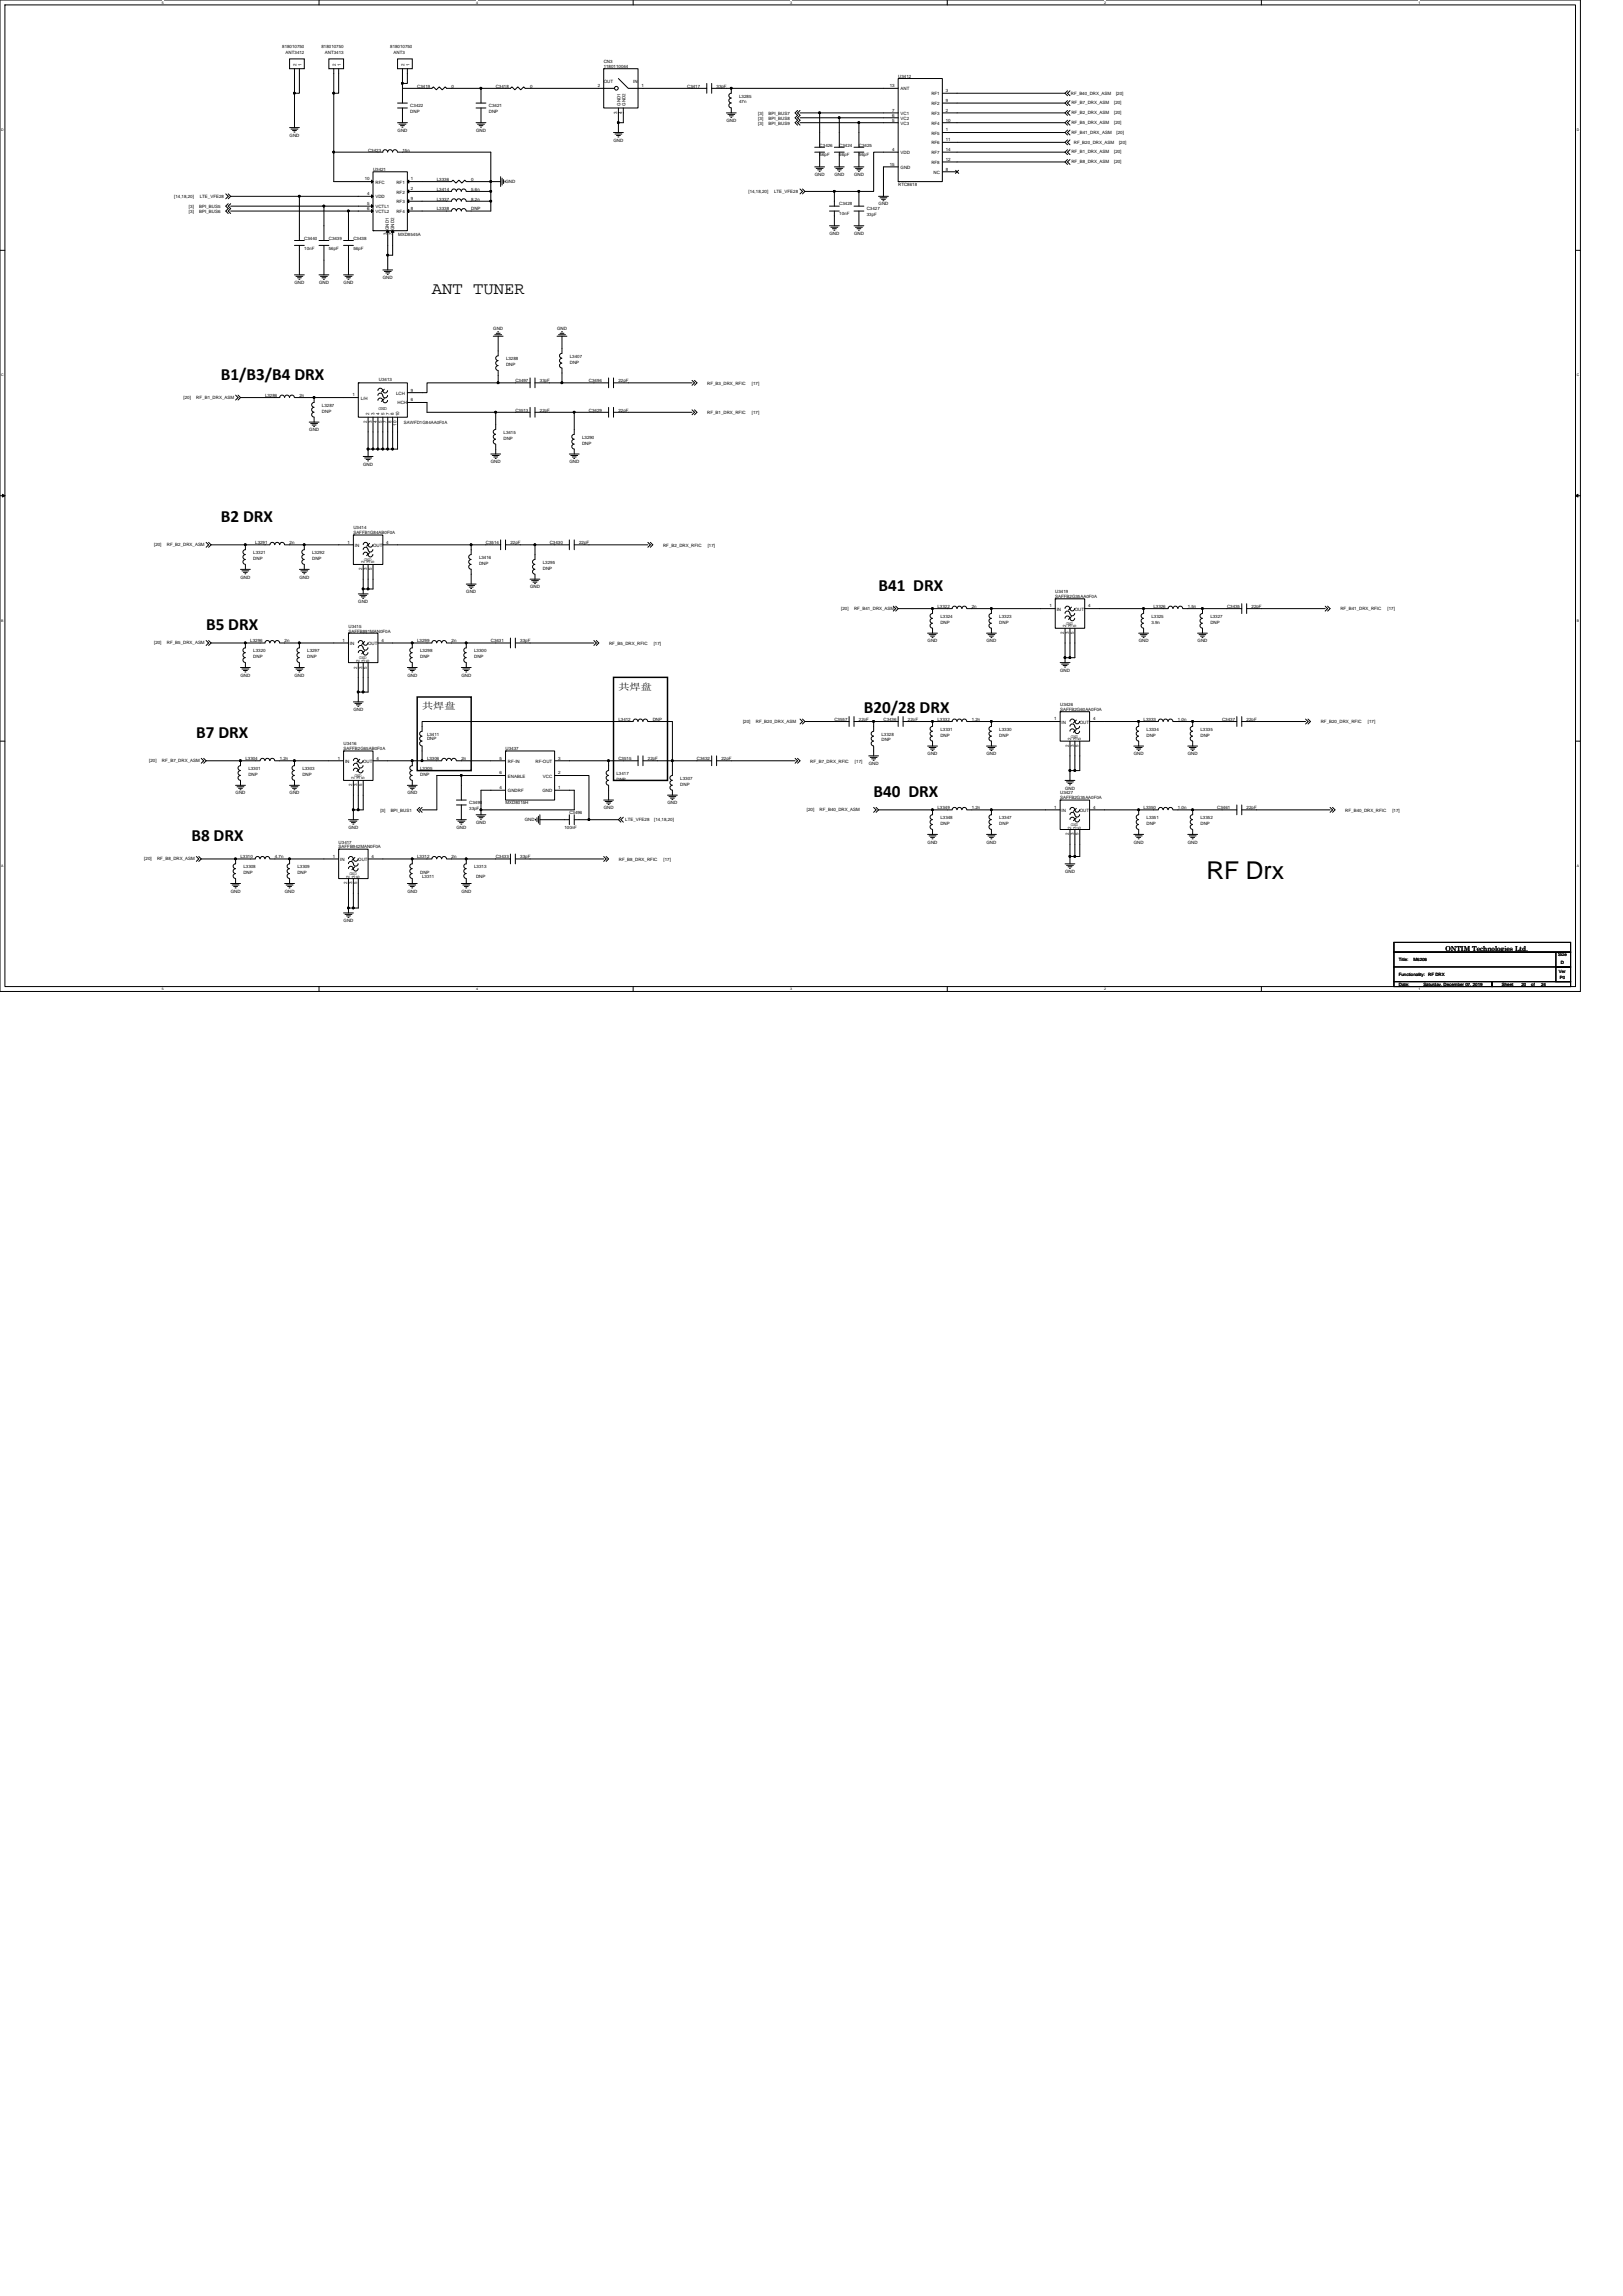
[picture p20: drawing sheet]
<svg xmlns="http://www.w3.org/2000/svg" width="210mm" height="297mm" viewBox="0 0 210 297" stroke-linecap="round" stroke-linejoin="round" font-family="sans-serif">
<defs><g id="words">
<text font-size="3.2" x="156.1" y="113.7">RF Drx</text>
<g font-size="2.2">
<text x="55.9" y="38">ANT TUNER</text>
<text x="28.6" y="49.1">B1/B3/B4 DRX</text>
<text x="28.6" y="67.5">B2 DRX</text>
<text x="113.7" y="76.4">B41 DRX</text>
<text x="26.7" y="81.5">B5 DRX</text>
<text x="25.4" y="95.5">B7 DRX</text>
<text x="111.8" y="92.3">B20/28 DRX</text>
<text x="113" y="103.1">B40 DRX</text>
<text x="24.8" y="108.8">B8 DRX</text>
</g>
<g font-size="1.2">
<text x="80" y="89.2">共焊盘</text>
<text x="54.6" y="91.8">共焊盘</text>
</g>
<text font-size=".9" x="187" y="123">ONTIM Technologies Ltd.</text>
<g font-size=".6">
<text x="36.5" y="6.3">818010750</text>
<text x="37" y="7">ANT3412</text>
<text x="38.4" y="8.6" transform="rotate(-90 38.4 8.6)">2</text>
<text x="39" y="8.6" transform="rotate(-90 39 8.6)">1</text>
<text x="41.6" y="6.3">818010750</text>
<text x="42" y="7">ANT3413</text>
<text x="43.5" y="8.6" transform="rotate(-90 43.5 8.6)">2</text>
<text x="44.1" y="8.6" transform="rotate(-90 44.1 8.6)">1</text>
<text x="50.5" y="6.3">818010750</text>
<text x="50.9" y="7">ANT3</text>
<text x="52.3" y="8.6" transform="rotate(-90 52.3 8.6)">2</text>
<text x="53" y="8.6" transform="rotate(-90 53 8.6)">1</text>
<text x="54" y="11.3">C3419</text>
<text x="58.4" y="11.3">0</text>
<text x="64.1" y="11.3">C3418</text>
<text x="68.6" y="11.3">0</text>
<text x="77.3" y="11.3">2</text>
<text x="78.1" y="10.7">OUT</text>
<text x="78.1" y="8.2">CN3</text>
<text x="78.1" y="8.8">1180110044</text>
<text x="81.9" y="10.7">IN</text>
<text x="83" y="11.3">1</text>
<text x="88.9" y="11.3">C3417</text>
<text x="92.7" y="11.3">33pF</text>
<text x="115.1" y="11.3">13</text>
<text x="116.2" y="10.1">U3412</text>
<text x="116.5" y="11.7">ANT</text>
<text x="122.4" y="11.9">3</text>
<text x="37.5" y="17.7">GND</text>
<text x="51.4" y="17.1">GND</text>
<text x="53.1" y="13.9">C3422</text>
<text x="53.1" y="14.6">DNP</text>
<text x="61.6" y="17.1">GND</text>
<text x="63.2" y="13.9">C3421</text>
<text x="63.2" y="14.6">DNP</text>
<text x="79.9" y="14.7" transform="rotate(-90 79.9 14.7)">3</text>
<text x="80.3" y="13.7" transform="rotate(-90 80.3 13.7)">GND1</text>
<text x="80.5" y="14.7" transform="rotate(-90 80.5 14.7)">4</text>
<text x="80.9" y="13.7" transform="rotate(-90 80.9 13.7)">GND2</text>
<text x="94" y="15.8">GND</text>
<text x="95.6" y="12.6">L3285</text>
<text x="95.6" y="13.4">47n</text>
<text x="98.1" y="14.8">[3]</text>
<text x="98.1" y="15.5">[3]</text>
<text x="98.1" y="16.1">[3]</text>
<text x="99.4" y="14.8">BPI_BUS7</text>
<text x="99.4" y="15.5">BPI_BUS8</text>
<text x="99.4" y="16.1">BPI_BUS9</text>
<text x="115.4" y="15.7">5</text>
<text x="115.4" y="15.1">6</text>
<text x="115.4" y="14.5">7</text>
<text x="116.5" y="16.2">VC3</text>
<text x="116.5" y="15.5">VC2</text>
<text x="116.5" y="14.9">VC1</text>
<text x="120.5" y="14.9">RF3</text>
<text x="120.5" y="13.6">RF2</text>
<text x="120.5" y="12.3">RF1</text>
<text x="120.5" y="17.4">RF5</text>
<text x="120.5" y="16.2">RF4</text>
<text x="122.4" y="14.5">2</text>
<text x="122.4" y="13.2">9</text>
<text x="122.4" y="17">1</text>
<text x="122.4" y="15.7">10</text>
<text x="138.6" y="12.2">RF_B40_DRX_ASM</text>
<text x="138.6" y="16">RF_B5_DRX_ASM</text>
<text x="138.6" y="17.3">RF_B41_DRX_ASM</text>
<text x="138.6" y="13.5">RF_B7_DRX_ASM</text>
<text x="138.6" y="14.8">RF_B2_DRX_ASM</text>
<text x="144.1" y="16">[20]</text>
<text x="144.1" y="13.5">[20]</text>
<text x="144.1" y="14.8">[20]</text>
<text x="144.4" y="12.2">[20]</text>
<text x="144.5" y="17.3">[20]</text>
<text x="47.2" y="23.3">10</text>
<text x="47.6" y="19.6">C3423</text>
<text x="48.3" y="22.1">U3421</text>
<text x="48.6" y="23.8">RFC</text>
<text x="51.3" y="23.8">RF1</text>
<text x="52.1" y="19.6">15n</text>
<text x="53.1" y="23.3">1</text>
<text x="56.5" y="23.4">L3336</text>
<text x="61" y="23.4">0</text>
<text x="65.4" y="23.7">GND</text>
<text x="79.4" y="18.3">GND</text>
<text x="105.4" y="22.8">GND</text>
<text x="106" y="19">C3426</text>
<text x="106" y="20.2">56pF</text>
<text x="107.9" y="22.8">GND</text>
<text x="108.6" y="19">C3424</text>
<text x="108.6" y="20.2">56pF</text>
<text x="110.5" y="22.8">GND</text>
<text x="111.1" y="19">C3425</text>
<text x="111.1" y="20.2">56pF</text>
<text x="115.1" y="21.4">15</text>
<text x="115.4" y="19.5">4</text>
<text x="116.5" y="20">VDD</text>
<text x="116.5" y="21.9">GND</text>
<text x="120.5" y="21.2">RF8</text>
<text x="120.5" y="20">RF7</text>
<text x="120.5" y="18.7">RF6</text>
<text x="120.8" y="22.5">NC</text>
<text x="122.4" y="20.8">12</text>
<text x="122.4" y="19.5">14</text>
<text x="122.4" y="18.3">11</text>
<text x="122.4" y="22.1">8</text>
<text x="138.6" y="21.1">RF_B8_DRX_ASM</text>
<text x="138.6" y="19.9">RF_B1_DRX_ASM</text>
<text x="138.9" y="18.6">RF_B20_DRX_ASM</text>
<text x="144.1" y="21.1">[20]</text>
<text x="144.1" y="19.9">[20]</text>
<text x="144.8" y="18.6">[20]</text>
<text x="22.5" y="25.6">[14,18,20]</text>
<text x="24.4" y="26.9">[3]</text>
<text x="24.4" y="27.5">[3]</text>
<text x="25.8" y="26.9">BPI_BUS5</text>
<text x="25.8" y="27.5">BPI_BUS6</text>
<text x="25.8" y="25.6">LTE_VFE28</text>
<text x="47.5" y="25.3">4</text>
<text x="47.5" y="26.5">5</text>
<text x="47.5" y="27.2">6</text>
<text x="48.6" y="25.7">VDD</text>
<text x="48.6" y="26.9">VCTL1</text>
<text x="48.6" y="27.6">VCTL2</text>
<text x="50.3" y="29.8" transform="rotate(-90 50.3 29.8)">GND1</text>
<text x="51" y="29.8" transform="rotate(-90 51 29.8)">GND2</text>
<text x="51.3" y="25">RF2</text>
<text x="51.3" y="27.6">RF4</text>
<text x="51.3" y="26.3">RF3</text>
<text x="53.1" y="24.6">2</text>
<text x="53.1" y="27.2">8</text>
<text x="53.1" y="25.9">9</text>
<text x="56.5" y="27.2">L3338</text>
<text x="56.5" y="24.7">L3414</text>
<text x="56.5" y="26">L3337</text>
<text x="61" y="27.2">DNP</text>
<text x="61" y="24.7">5.6n</text>
<text x="61" y="26">8.2n</text>
<text x="96.8" y="24.9">[14,18,20]</text>
<text x="100.1" y="24.9">LTE_VFE28</text>
<text x="108.6" y="26.6">C3428</text>
<text x="108.6" y="27.9">10nF</text>
<text x="112.1" y="27.2">C3427</text>
<text x="112.1" y="28">33pF</text>
<text x="113.7" y="26.6">GND</text>
<text x="116.2" y="24">RTC8618</text>
<text x="39.4" y="31">C3440</text>
<text x="39.4" y="32.3">10nF</text>
<text x="42.5" y="31">C3439</text>
<text x="42.5" y="32.3">56pF</text>
<text x="45.7" y="31">C3438</text>
<text x="45.7" y="32.3">56pF</text>
<text x="50.1" y="30.4" transform="rotate(-90 50.1 30.4)">3</text>
<text x="50.8" y="30.4" transform="rotate(-90 50.8 30.4)">7</text>
<text x="51.5" y="30.5">MXD8545A</text>
<text x="107.3" y="30.4">GND</text>
<text x="110.5" y="30.4">GND</text>
<text x="38.1" y="36.7">GND</text>
<text x="41.3" y="36.7">GND</text>
<text x="44.4" y="36.7">GND</text>
<text x="49.5" y="36.1">GND</text>
<text x="63.8" y="42.7">GND</text>
<text x="65.5" y="46.6">L3288</text>
<text x="65.5" y="47.3">DNP</text>
<text x="72.1" y="42.7">GND</text>
<text x="73.7" y="46.3">L3407</text>
<text x="73.7" y="47">DNP</text>
<text x="23.7" y="51.6">[20]</text>
<text x="25.4" y="51.6">RF_B1_DRX_ASM</text>
<text x="34.3" y="51.4">L3286</text>
<text x="38.7" y="51.4">2n</text>
<text x="41.7" y="52.6">L3287</text>
<text x="41.7" y="53.4">DNP</text>
<text x="45.6" y="51.3">1</text>
<text x="46.7" y="51.7">L/H</text>
<text x="47.8" y="53.7" transform="rotate(-90 47.8 53.7)">2</text>
<text x="48.5" y="53.7" transform="rotate(-90 48.5 53.7)">3</text>
<text x="49" y="53.1">GND</text>
<text x="49" y="49.3">U3413</text>
<text x="49.1" y="53.7" transform="rotate(-90 49.1 53.7)">4</text>
<text x="49.7" y="53.7" transform="rotate(-90 49.7 53.7)">5</text>
<text x="50.4" y="53.7" transform="rotate(-90 50.4 53.7)">7</text>
<text x="50.9" y="53.7" transform="rotate(-90 50.9 53.7)">8</text>
<text x="51.2" y="51.1">LCH</text>
<text x="51.4" y="52.3">HCH</text>
<text x="51.6" y="53.8" transform="rotate(-90 51.6 53.8)">10</text>
<text x="53.1" y="51.9">6</text>
<text x="53.1" y="50.7">9</text>
<text x="66.7" y="49.4">C3497</text>
<text x="66.7" y="53.3">C3513</text>
<text x="69.8" y="49.4">33pF</text>
<text x="69.8" y="53.3">22pF</text>
<text x="76.2" y="53.3">C3429</text>
<text x="76.2" y="49.4">C3494</text>
<text x="80" y="53.3">22pF</text>
<text x="80" y="49.4">22pF</text>
<text x="91.5" y="53.6">RF_B1_DRX_RFIC</text>
<text x="91.5" y="49.8">RF_B3_DRX_RFIC</text>
<text x="97.3" y="53.6">[17]</text>
<text x="97.3" y="49.8">[17]</text>
<text x="40" y="55.8">GND</text>
<text x="47.5" y="54.7" transform="rotate(-90 47.5 54.7)">2</text>
<text x="48.1" y="54.7" transform="rotate(-90 48.1 54.7)">3</text>
<text x="48.7" y="54.7" transform="rotate(-90 48.7 54.7)">4</text>
<text x="49.4" y="54.7" transform="rotate(-90 49.4 54.7)">5</text>
<text x="50" y="54.7" transform="rotate(-90 50 54.7)">7</text>
<text x="50.7" y="54.7" transform="rotate(-90 50.7 54.7)">8</text>
<text x="51.3" y="55.1" transform="rotate(-90 51.3 55.1)">10</text>
<text x="52.3" y="54.9">SAWFD1G84AA0F0A</text>
<text x="63.5" y="59.9">GND</text>
<text x="65.2" y="56.1">L3415</text>
<text x="65.2" y="56.9">DNP</text>
<text x="73.7" y="59.9">GND</text>
<text x="75.3" y="56.7">L3290</text>
<text x="75.3" y="57.5">DNP</text>
<text x="47" y="60.2">GND</text>
<text x="19.9" y="70.7">[20]</text>
<text x="21.6" y="70.7">RF_B2_DRX_ASM</text>
<text x="32.8" y="71.7">L3321</text>
<text x="33" y="70.4">L3291</text>
<text x="37.5" y="70.4">2n</text>
<text x="40.4" y="71.7">L3292</text>
<text x="45" y="70.3">1</text>
<text x="45.7" y="68.5">U3414</text>
<text x="45.7" y="69.1">SAFFB1G84AB0F0A</text>
<text x="45.9" y="70.8">IN</text>
<text x="48.3" y="70.8">OUT</text>
<text x="50" y="70.3">4</text>
<text x="62.9" y="70.4">C3514</text>
<text x="66" y="70.4">22pF</text>
<text x="71.1" y="70.4">C3430</text>
<text x="74.9" y="70.4">22pF</text>
<text x="85.8" y="70.7">RF_B2_DRX_RFIC</text>
<text x="91.6" y="70.7">[17]</text>
<text x="31.1" y="74.8">GND</text>
<text x="32.8" y="72.4">DNP</text>
<text x="38.7" y="74.8">GND</text>
<text x="40.4" y="72.4">DNP</text>
<text x="46.8" y="73.8" transform="rotate(-90 46.8 73.8)">2</text>
<text x="47.1" y="72.6">GND</text>
<text x="47.1" y="72.9" transform="rotate(-90 47.1 72.9)">2</text>
<text x="47.5" y="73.8" transform="rotate(-90 47.5 73.8)">3</text>
<text x="47.8" y="72.9" transform="rotate(-90 47.8 72.9)">3</text>
<text x="48.1" y="73.8" transform="rotate(-90 48.1 73.8)">5</text>
<text x="48.4" y="72.9" transform="rotate(-90 48.4 72.9)">5</text>
<text x="60.3" y="76.8">GND</text>
<text x="62" y="72.3">L3416</text>
<text x="62" y="73.1">DNP</text>
<text x="68.6" y="76.1">GND</text>
<text x="70.2" y="72.9">L3295</text>
<text x="70.2" y="73.7">DNP</text>
<text x="136.5" y="76.8">U3419</text>
<text x="136.5" y="77.4">SAFFB2G35AA0F0A</text>
<text x="19.9" y="83.4">[20]</text>
<text x="21.6" y="83.4">RF_B5_DRX_ASM</text>
<text x="32.4" y="83.1">L3296</text>
<text x="36.8" y="83.1">2n</text>
<text x="44.3" y="83">1</text>
<text x="45.1" y="81.2">U3415</text>
<text x="45.1" y="81.8">SAFFB881MAN0F0A</text>
<text x="45.3" y="83.5">IN</text>
<text x="46.4" y="78">GND</text>
<text x="47.6" y="83.5">OUT</text>
<text x="49.3" y="83">4</text>
<text x="54" y="83.1">L3299</text>
<text x="58.4" y="83.1">2n</text>
<text x="63.5" y="83.1">C3431</text>
<text x="67.3" y="83.1">33pF</text>
<text x="78.8" y="83.4">RF_B5_DRX_RFIC</text>
<text x="84.6" y="83.4">[17]</text>
<text x="108.8" y="78.9">[20]</text>
<text x="110.5" y="78.9">RF_B41_DRX_ASM</text>
<text x="120" y="83.1">GND</text>
<text x="121.3" y="78.7">L3322</text>
<text x="121.7" y="79.9">L3324</text>
<text x="121.7" y="80.7">DNP</text>
<text x="125.7" y="78.7">2n</text>
<text x="127.6" y="83.1">GND</text>
<text x="129.3" y="79.9">L3323</text>
<text x="129.3" y="80.7">DNP</text>
<text x="135.8" y="78.6">1</text>
<text x="136.7" y="79">IN</text>
<text x="137.6" y="82" transform="rotate(-90 137.6 82)">2</text>
<text x="137.9" y="80.8">GND</text>
<text x="137.9" y="81.2" transform="rotate(-90 137.9 81.2)">2</text>
<text x="138.3" y="82" transform="rotate(-90 138.3 82)">3</text>
<text x="138.6" y="81.2" transform="rotate(-90 138.6 81.2)">3</text>
<text x="138.9" y="82" transform="rotate(-90 138.9 82)">5</text>
<text x="139.1" y="79">OUT</text>
<text x="139.2" y="81.2" transform="rotate(-90 139.2 81.2)">5</text>
<text x="140.8" y="78.6">4</text>
<text x="147.3" y="83.1">GND</text>
<text x="149" y="79.9">L3325</text>
<text x="149" y="80.7">3.9n</text>
<text x="149.2" y="78.7">L3326</text>
<text x="153.7" y="78.7">1.5n</text>
<text x="154.9" y="83.1">GND</text>
<text x="156.6" y="79.9">L3327</text>
<text x="156.6" y="80.7">DNP</text>
<text x="158.7" y="78.7">C3435</text>
<text x="161.9" y="78.7">22pF</text>
<text x="173.4" y="79">RF_B41_DRX_RFIC</text>
<text x="179.5" y="79">[17]</text>
<text x="31.1" y="87.5">GND</text>
<text x="32.8" y="84.4">L3320</text>
<text x="32.8" y="85.1">DNP</text>
<text x="38.1" y="87.5">GND</text>
<text x="39.8" y="84.4">L3297</text>
<text x="39.8" y="85.1">DNP</text>
<text x="46.2" y="86.5" transform="rotate(-90 46.2 86.5)">2</text>
<text x="46.5" y="85.3">GND</text>
<text x="46.5" y="85.6" transform="rotate(-90 46.5 85.6)">2</text>
<text x="46.8" y="86.5" transform="rotate(-90 46.8 86.5)">3</text>
<text x="47.2" y="85.6" transform="rotate(-90 47.2 85.6)">3</text>
<text x="47.5" y="86.5" transform="rotate(-90 47.5 86.5)">5</text>
<text x="47.8" y="85.6" transform="rotate(-90 47.8 85.6)">5</text>
<text x="52.7" y="87.5">GND</text>
<text x="54.4" y="84.4">L3298</text>
<text x="54.4" y="85.1">DNP</text>
<text x="59.7" y="87.5">GND</text>
<text x="61.3" y="84.4">L3300</text>
<text x="61.3" y="85.1">DNP</text>
<text x="137.2" y="86.9">GND</text>
<text x="45.7" y="92">GND</text>
<text x="55.2" y="95.2">L3411</text>
<text x="55.2" y="95.8">DNP</text>
<text x="80" y="93.3">L3412</text>
<text x="84.5" y="93.3">DNP</text>
<text x="96.1" y="93.5">[20]</text>
<text x="97.8" y="93.5">RF_B20_DRX_ASM</text>
<text x="107.9" y="93.3">C3557</text>
<text x="111.1" y="93.3">22pF</text>
<text x="114" y="95.2">L3328</text>
<text x="114" y="95.9">DNP</text>
<text x="114.3" y="93.3">C3436</text>
<text x="117.5" y="93.3">22pF</text>
<text x="121.3" y="93.3">L3332</text>
<text x="121.7" y="94.5">L3331</text>
<text x="121.7" y="95.3">DNP</text>
<text x="125.7" y="93.3">1.2n</text>
<text x="129.3" y="94.5">L3330</text>
<text x="129.3" y="95.3">DNP</text>
<text x="136.4" y="93.2">1</text>
<text x="137.2" y="91.4">U3426</text>
<text x="137.2" y="92">SAFFB2G60AA0F0A</text>
<text x="137.4" y="93.6">IN</text>
<text x="138.6" y="95.4">GND</text>
<text x="138.6" y="95.8" transform="rotate(-90 138.6 95.8)">2</text>
<text x="139.3" y="95.8" transform="rotate(-90 139.3 95.8)">3</text>
<text x="139.7" y="93.6">OUT</text>
<text x="139.8" y="95.8" transform="rotate(-90 139.8 95.8)">5</text>
<text x="141.4" y="93.2">4</text>
<text x="148" y="93.3">L3333</text>
<text x="148.3" y="94.5">L3334</text>
<text x="148.3" y="95.3">DNP</text>
<text x="152.4" y="93.3">1.0n</text>
<text x="155.3" y="94.5">L3335</text>
<text x="155.3" y="95.3">DNP</text>
<text x="158.1" y="93.3">C3437</text>
<text x="161.3" y="93.3">22pF</text>
<text x="170.9" y="93.6">RF_B20_DRX_RFIC</text>
<text x="177" y="93.6">[17]</text>
<text x="19.3" y="98.6">[20]</text>
<text x="21" y="98.6">RF_B7_DRX_ASM</text>
<text x="31.7" y="98.3">L3304</text>
<text x="32.1" y="99.6">L3301</text>
<text x="32.1" y="100.4">DNP</text>
<text x="36.2" y="98.3">1.2n</text>
<text x="39.1" y="99.6">L3303</text>
<text x="39.1" y="100.4">DNP</text>
<text x="43.7" y="98.3">1</text>
<text x="44.4" y="96.4">U3416</text>
<text x="44.4" y="97.1">SAFFB2G65AB0F0A</text>
<text x="44.6" y="98.7">IN</text>
<text x="45.6" y="101.7" transform="rotate(-90 45.6 101.7)">2</text>
<text x="45.8" y="100.5">GND</text>
<text x="45.9" y="100.8" transform="rotate(-90 45.9 100.8)">2</text>
<text x="46.2" y="101.7" transform="rotate(-90 46.2 101.7)">3</text>
<text x="46.6" y="100.8" transform="rotate(-90 46.6 100.8)">3</text>
<text x="46.8" y="101.7" transform="rotate(-90 46.8 101.7)">5</text>
<text x="47" y="98.7">OUT</text>
<text x="47.1" y="100.8" transform="rotate(-90 47.1 100.8)">5</text>
<text x="48.7" y="98.3">4</text>
<text x="54.4" y="99.6">L3305</text>
<text x="54.4" y="100.4">DNP</text>
<text x="55.2" y="98.3">L3306</text>
<text x="59.7" y="98.3">2n</text>
<text x="64.6" y="98.3">5</text>
<text x="64.6" y="100.2">6</text>
<text x="65.4" y="97.1">U3437</text>
<text x="65.7" y="98.7">RF-IN</text>
<text x="65.7" y="100.6">ENABLE</text>
<text x="69.3" y="98.7">RF-OUT</text>
<text x="70.2" y="100.6">VCC</text>
<text x="72.2" y="98.3">3</text>
<text x="72.2" y="100.2">2</text>
<text x="79.8" y="100.2">L3417</text>
<text x="79.8" y="101">DNP</text>
<text x="80" y="98.3">C3515</text>
<text x="83.8" y="98.3">22pF</text>
<text x="88" y="100.9">L3307</text>
<text x="88" y="101.6">DNP</text>
<text x="90.2" y="98.3">C3432</text>
<text x="93.3" y="98.3">22pF</text>
<text x="104.8" y="98.7">RF_B7_DRX_RFIC</text>
<text x="110.6" y="98.7">[17]</text>
<text x="112.4" y="99">GND</text>
<text x="120" y="97.7">GND</text>
<text x="127.6" y="97.7">GND</text>
<text x="138.3" y="96.6" transform="rotate(-90 138.3 96.6)">2</text>
<text x="138.9" y="96.6" transform="rotate(-90 138.9 96.6)">3</text>
<text x="139.6" y="96.6" transform="rotate(-90 139.6 96.6)">5</text>
<text x="146.7" y="97.7">GND</text>
<text x="153.7" y="97.7">GND</text>
<text x="30.5" y="102.8">GND</text>
<text x="37.5" y="102.8">GND</text>
<text x="45.1" y="107.2">GND</text>
<text x="49.2" y="105">[3]</text>
<text x="50.5" y="105">BPI_BUS1</text>
<text x="52.7" y="102.8">GND</text>
<text x="59.1" y="107.2">GND</text>
<text x="60.7" y="104.1">C3499</text>
<text x="60.7" y="104.8">33pF</text>
<text x="61.6" y="106.6">GND</text>
<text x="64.6" y="102.1">4</text>
<text x="65.4" y="104.1">MXD8015H</text>
<text x="65.7" y="102.5">GNDRF</text>
<text x="67.9" y="106.2">GND</text>
<text x="70.2" y="102.5">GND</text>
<text x="72.2" y="102.1">1</text>
<text x="73" y="107.2">100nF</text>
<text x="73.7" y="105.3">C3496</text>
<text x="78.1" y="104.7">GND</text>
<text x="80.9" y="106.2">LTE_VFE28</text>
<text x="84.6" y="106.2">[14,18,20]</text>
<text x="86.4" y="104.1">GND</text>
<text x="104.4" y="104.9">[20]</text>
<text x="106" y="104.9">RF_B40_DRX_ASM</text>
<text x="121.3" y="104.7">L3349</text>
<text x="121.7" y="106">L3348</text>
<text x="121.7" y="106.7">DNP</text>
<text x="125.7" y="104.7">1.2n</text>
<text x="129.3" y="106">L3347</text>
<text x="129.3" y="106.7">DNP</text>
<text x="136.4" y="104.6">1</text>
<text x="137.2" y="102.8">U3427</text>
<text x="137.2" y="103.4">SAFFB2G35AA0F0A</text>
<text x="137.4" y="105.1">IN</text>
<text x="137.8" y="102.2">GND</text>
<text x="138.6" y="106.8">GND</text>
<text x="138.6" y="107.2" transform="rotate(-90 138.6 107.2)">2</text>
<text x="139.3" y="107.2" transform="rotate(-90 139.3 107.2)">3</text>
<text x="139.7" y="105.1">OUT</text>
<text x="139.8" y="107.2" transform="rotate(-90 139.8 107.2)">5</text>
<text x="141.4" y="104.6">4</text>
<text x="148" y="104.7">L3350</text>
<text x="148.3" y="106">L3351</text>
<text x="148.3" y="106.7">DNP</text>
<text x="152.4" y="104.7">1.0n</text>
<text x="155.3" y="106">L3352</text>
<text x="155.3" y="106.7">DNP</text>
<text x="157.5" y="104.7">C3461</text>
<text x="161.3" y="104.7">22pF</text>
<text x="174.1" y="105">RF_B40_DRX_RFIC</text>
<text x="180.1" y="105">[17]</text>
<text x="18.7" y="111.3">[20]</text>
<text x="20.3" y="111.3">RF_B8_DRX_ASM</text>
<text x="31.1" y="111">L3310</text>
<text x="31.5" y="112.3">L3308</text>
<text x="31.5" y="113.1">DNP</text>
<text x="35.6" y="111">4.7n</text>
<text x="38.5" y="112.3">L3309</text>
<text x="38.5" y="113.1">DNP</text>
<text x="43.1" y="111">1</text>
<text x="43.8" y="109.1">U3417</text>
<text x="43.8" y="109.8">SAFFB942MAN0F0A</text>
<text x="44" y="111.4">IN</text>
<text x="45.2" y="113.2">GND</text>
<text x="45.2" y="113.5" transform="rotate(-90 45.2 113.5)">2</text>
<text x="45.9" y="113.5" transform="rotate(-90 45.9 113.5)">3</text>
<text x="46.4" y="111.4">OUT</text>
<text x="46.5" y="113.5" transform="rotate(-90 46.5 113.5)">5</text>
<text x="48.1" y="111">4</text>
<text x="54" y="111">L3312</text>
<text x="54.4" y="113.1">DNP</text>
<text x="54.6" y="113.6">L3311</text>
<text x="58.4" y="111">2n</text>
<text x="61.3" y="112.3">L3313</text>
<text x="61.6" y="113.6">DNP</text>
<text x="64.1" y="111">C3433</text>
<text x="67.3" y="111">33pF</text>
<text x="80.1" y="111.4">RF_B8_DRX_RFIC</text>
<text x="85.9" y="111.4">[17]</text>
<text x="120" y="109.1">GND</text>
<text x="127.6" y="109.1">GND</text>
<text x="137.8" y="112.9">GND</text>
<text x="138.3" y="108.1" transform="rotate(-90 138.3 108.1)">2</text>
<text x="138.9" y="108.1" transform="rotate(-90 138.9 108.1)">3</text>
<text x="139.6" y="108.1" transform="rotate(-90 139.6 108.1)">5</text>
<text x="146.7" y="109.1">GND</text>
<text x="153.7" y="109.1">GND</text>
<text x="29.8" y="115.5">GND</text>
<text x="36.8" y="115.5">GND</text>
<text x="44.4" y="119.3">GND</text>
<text x="44.9" y="114.4" transform="rotate(-90 44.9 114.4)">2</text>
<text x="45.6" y="114.4" transform="rotate(-90 45.6 114.4)">3</text>
<text x="46.2" y="114.4" transform="rotate(-90 46.2 114.4)">5</text>
<text x="52.7" y="115.5">GND</text>
<text x="59.7" y="115.5">GND</text>
<text x="181" y="124.4">Title:</text>
<text x="182.9" y="124.4">M6206</text>
<text x="201.6" y="123.7">Size</text>
<text x="201.7" y="125.8">Ver</text>
<text x="201.9" y="124.7">D</text>
<text x="181" y="126.3">Functionality:</text>
<text x="181" y="127.5">Date:</text>
<text x="184.1" y="127.6">Saturday, December 07, 2019</text>
<text x="184.8" y="126.3">RF DRX</text>
<text x="194.3" y="127.5">Sheet</text>
<text x="196.8" y="127.6">20</text>
<text x="198.1" y="127.6">of</text>
<text x="199.4" y="127.6">24</text>
<text x="201.8" y="126.6">P0</text>
</g>
<g font-size=".5">
<text x="21" y=".5">5</text>
<text x="61.6" y=".5">4</text>
<text x="102.2" y=".5">3</text>
<text x="142.9" y=".5">2</text>
<text x="183.5" y=".5">1</text>
<text x=".2" y="16.9">D</text>
<text x="204" y="16.9">D</text>
<text x=".2" y="48.7">C</text>
<text x="204" y="48.7">C</text>
<text x=".2" y="80.4">B</text>
<text x="204" y="80.4">B</text>
<text x=".2" y="112.2">A</text>
<text x="204" y="112.2">A</text>
<text x="21" y="128.1">5</text>
<text x="61.6" y="128.1">4</text>
<text x="102.2" y="128.1">3</text>
<text x="142.9" y="128.1">2</text>
<text x="183.5" y="128.1">1</text>
</g>
</g></defs>
<path d="M0 0h204.5v128.3h-204.5zM.6 .6h203.2v127h-203.2z" fill="none" stroke="#000" stroke-width=".13"/>
<g fill="#fff">
<path d="M21 .1h.2v.5h-.2z"/>
<path d="M21 127.7h.2v.5h-.2z"/>
</g>
<path d="M41.3 0v.6M41.3 127.6v.7" fill="none" stroke="#000" stroke-width=".13"/>
<g fill="#fff">
<path d="M61.6 .1h.2v.5h-.2z"/>
<path d="M61.6 127.7h.2v.5h-.2z"/>
</g>
<path d="M81.9 0v.6M81.9 127.6v.7" fill="none" stroke="#000" stroke-width=".13"/>
<g fill="#fff">
<path d="M102.2 .1h.3v.5h-.3z"/>
<path d="M102.2 127.7h.3v.5h-.3z"/>
</g>
<path d="M122.6 0v.6M122.6 127.6v.7" fill="none" stroke="#000" stroke-width=".13"/>
<g fill="#fff">
<path d="M142.9 .1h.2v.5h-.2z"/>
<path d="M142.9 127.7h.2v.5h-.2z"/>
</g>
<path d="M163.2 0v.6M163.2 127.6v.7" fill="none" stroke="#000" stroke-width=".13"/>
<g fill="#fff">
<path d="M183.5 .1h.3v.5h-.3z"/>
<path d="M183.5 127.7h.3v.5h-.3z"/>
<path d="M.2 16.5h.3v.5h-.3z"/>
<path d="M204 16.5h.3v.5h-.3z"/>
<path d="M.2 48.3h.3v.5h-.3z"/>
<path d="M204 48.3h.3v.5h-.3z"/>
</g>
<path d="M0 32.4h.6M203.8 32.4h.7" fill="none" stroke="#000" stroke-width=".13"/>
<g fill="#fff">
<path d="M.2 80h.3v.5h-.3z"/>
<path d="M204 80h.3v.5h-.3z"/>
</g>
<path d="M0 64.1h.6M203.8 64.1h.7" fill="none" stroke="#000" stroke-width=".13"/>
<path d="M.3 63.9l.3 .2-.3 .2zM203.8 64.1l.4-.2v.4z" fill="#000" stroke="#000" stroke-width=".13"/>
<g fill="#fff">
<path d="M.2 111.8h.2v.5h-.2z"/>
<path d="M204 111.8h.3v.5h-.3z"/>
</g>
<g fill="none" stroke="#000" stroke-width=".13">
<path d="M37.5 7.6h1.9v1.3h-1.9zM37.5 16.5h1.2M37.7 16.7h.8M37.8 16.9h.6M38 17.1h.2M38.1 8.9v3.2M38.7 8.9v3.2h-.6v4.4M42.5 7.6h1.9v1.3h-1.9zM43.2 8.9v3.2M43.8 8.9v3.2h-.6v7.6M49.5 19.7h-6.3v3.8h5.1M49.5 19.7h.1"/>
<path d="M49.5 19.7a.31 .31 0 0 1 .3-.3 .31 .31 0 0 1 .3 .3M50.2 19.7a.31 .31 0 0 1 .3-.3 .31 .31 0 0 1 .3 .3M50.8 19.7a.31 .31 0 0 1 .3-.3 .31 .31 0 0 1 .3 .3M51.4 15.9h1.3M51.4 7.6h1.9v1.3h-1.9zM51.4 14h1.3M51.4 13.3h1.3M51.4 19.7h.1M51.4 19.7h12.1v3.8M51.6 16.1h.9M51.8 16.3h.5M52 16.4h.1"/>
<path d="M52.1 14v1.9M52.1 11.4v1.9M52.1 8.9v1.9M52.1 11.4h3.8l.2-.2 .4 .4 .3-.4 .4 .4 .4-.4 .2 .2h4.4M52.7 8.9v1.9h-.6v.6M61.6 15.9h1.3M61.6 14h1.3M61.6 13.3h1.3M61.8 16.1h.9M62 16.3h.5M62.2 16.4h.1M62.2 11.4h3.8l.2-.2 .4 .4 .4-.4 .4 .4 .4-.4 .1 .2h10.2"/>
<path d="M62.2 14v1.9M62.2 11.4v1.9M78.1 8.9h4.4v5.1h-4.4zM78.1 8.9h.1M78.1 11.4h.1M78.1 11.4h1.4M79.4 17.1h1.2M79.6 17.3h.9M79.8 17.5h.5M79.9 17.7h.2M80 10.2l1.3 1.2h1.2M80 14v1.9"/>
<path d="M80 15.9v1.2M80.6 14v1.9h-.6M82.5 10.2h.1M82.5 11.4h.1M82.5 12.7h.1M82.5 11.4h8.9M91.4 10.8v1.3M92.1 10.8v1.3M92.1 11.4h2.5M94 14.6h1.2M94.2 14.8h.9M94.4 15h.5"/>
<path d="M94.6 15.2h.1M94.6 12.7a.32 .32 0 0 0-.3 .3 .32 .32 0 0 0 .3 .3 .31 .31 0 0 0-.3 .3 .31 .31 0 0 0 .3 .3M94.6 12.1a.31 .31 0 0 0-.3 .3 .31 .31 0 0 0 .3 .3M94.6 11.4h21.6M94.6 14h.1M94.6 12.1h.1M94.6 14v.6M94.6 11.4v.7M103.2 14.3l-.3 .3 .3 .3-.3 .3 .3 .4-.3 .3 .3 .3M103.5 15.2h5.1M103.5 15.9h7.6M103.5 14.3l-.3 .3 .3 .3-.3 .3 .3 .4-.3 .3 .3 .3"/>
<path d="M103.5 14.6h2.5M105.4 19.7h1.3M105.4 19h1.3M106 14.6h10.2M106 19.7v1.9M106 14.6v4.4M107.9 19.7h1.3M107.9 19h1.3M108.6 19.7v1.9M108.6 15.2v3.8M108.6 15.2h7.6M110.5 19.7h1.3"/>
<path d="M110.5 19h1.3M111.1 15.9h5.1M111.1 19.7v1.9M111.1 15.9v3.1M116.2 10.2h5.7v13.3h-5.7zM116.2 14.6h.1M116.2 19.7h.1M116.2 17.8h.1M116.2 11.4h.1M116.2 15.2h.1M116.2 19.7h-3.2v5.1h-1.9M121.9 15.9h.1"/>
<path d="M121.9 17.1h.1M121.9 14.6h.1M121.9 13.3h.1M121.9 18.4h.1M121.9 19.7h.1M121.9 12.1h.1M121.9 14.6h15.9M121.9 13.3h15.9M121.9 12.1h15.9M121.9 19.7h15.9M121.9 18.4h15.9M121.9 17.1h15.9"/>
<path d="M121.9 15.9h15.9M137.8 15.9l.3 .3M137.8 17.1l.3 .4M137.8 13.3l.3 .4M137.8 19.7l.3 .3M137.8 14.6l.3 .3M137.8 18.4l.3 .3M137.8 12.1l.3 .3M138.1 15.6l-.3 .3M138.1 16.8l-.3 .3M138.1 13l-.3 .3M138.1 19.4l-.3 .3"/>
<path d="M138.1 14.3l-.3 .3M138.1 18.1l-.3 .3M138.1 11.7l-.3 .4M138.4 15.6l-.3 .3 .3 .3M138.4 16.8l-.3 .3 .3 .4M138.4 13l-.3 .3 .3 .4M138.4 19.4l-.3 .3 .3 .3M138.4 14.3l-.3 .3 .3 .3M138.4 18.1l-.3 .3 .3 .3M138.4 11.7l-.3 .4 .3 .3M29.2 25.1l.3 .3-.3 .3M29.5 25.1l.3 .3"/>
<path d="M29.5 26.4l-.3 .3 .3 .3-.3 .3 .3 .3M29.8 26.4l-.3 .3 .3 .3-.3 .3 .3 .3M29.8 25.4l-.3 .3M29.8 25.4h8.9M29.8 26.7h12.1M29.8 27.3h15.3M38.1 35.6h1.3M38.1 31.7h1.3M38.1 31.1h1.3M38.3 35.8h.9M38.5 35.9h.5M38.7 36.1h.1"/>
<path d="M38.7 25.4h9.6M38.7 31.7v3.9M38.7 25.4v5.7M41.3 35.6h1.2M41.3 31.7h1.2M41.3 31.1h1.2M41.5 35.8h.9M41.7 35.9h.5M41.8 36.1h.2M41.9 26.7h6.4M41.9 31.7v3.9M41.9 26.7v4.4"/>
<path d="M44.4 31.7h1.3M44.4 31.1h1.3M44.5 35.6h1.2M44.6 35.8h.9M44.8 35.9h.5M45 36.1h.1M45.1 27.3h3.2M45.1 31.7v3.9M45.1 27.3v3.8M48.3 22.2h4.4v7.6h-4.4zM48.3 29.8h.1M48.3 27.3h.1"/>
<path d="M48.3 25.4h.1M48.3 23.5h.1M48.3 26.7h.1M49.5 34.9h1.3M49.7 35.1h.9M49.9 35.3h.5M50.1 35.5h.1M50.2 29.2h.1M50.2 29.8v3.2M50.2 33v1.9M50.8 29.2h.1M50.8 29.8v3.2h-.6"/>
<path d="M52.7 27.3h5.7M52.7 23.5h5.7l.2-.2 .4 .4 .4-.4 .4 .4 .3-.4 .2 .2h3.2M52.7 24.8h5.7M52.7 27.3h.1M52.7 23.5h.1M52.7 26h.1M52.7 24.8h.1M52.7 26h5.7M58.4 27.3a.31 .31 0 0 1 .3-.3 .31 .31 0 0 1 .3 .3M58.4 24.7a.31 .31 0 0 1 .3-.3 .31 .31 0 0 1 .3 .3M58.4 26a.31 .31 0 0 1 .3-.3 .31 .31 0 0 1 .3 .3M58.4 27.3h.1"/>
<path d="M58.4 24.8h.1M58.4 26h.1M59.1 27.3a.32 .32 0 0 1 .3-.3 .32 .32 0 0 1 .3 .3 .31 .31 0 0 1 .3-.3 .31 .31 0 0 1 .3 .3M59.1 24.7a.31 .31 0 0 1 .3-.3 .31 .31 0 0 1 .3 .3 .32 .32 0 0 1 .3-.3 .32 .32 0 0 1 .3 .3M59.1 26a.31 .31 0 0 1 .3-.3 .31 .31 0 0 1 .3 .3 .32 .32 0 0 1 .3-.3 .32 .32 0 0 1 .3 .3M60.3 27.3h.1M60.3 24.8h.1M60.3 24.8h3.2v1.2M60.3 26h.1M60.3 26h3.2M63.5 26v1.3h-3.2M63.5 23.5v1.3"/>
<path d="M63.5 23.5h1.3M64.8 22.9v1.2M65 23.1v.8M65.2 23.2v.5M65.3 23.4v.2M103.5 24.4l.3 .4-.3 .3M103.8 24.4l.3 .4M104.1 24.8l-.3 .3M104.1 24.8h3.9M105.4 21.6h1.3M105.6 21.8h.9M105.8 22h.5"/>
<path d="M106 22.2h.1M107.3 29.2h1.3M107.3 27.3h1.3M107.3 26.7h1.3M107.5 29.4h.9M107.7 29.6h.5M107.9 29.8h.1M107.9 27.3v1.9M108 21.6h1.2M108.1 21.8h.9M108.3 22h.5M108.5 22.2h.1"/>
<path d="M110.5 21.6h1.3M110.5 29.2h1.3M110.5 27.3h1.3M110.5 26.7h1.3M110.7 21.8h.9M110.7 29.4h.9M110.9 22h.5M110.9 29.6h.5M111.1 22.2h.1M111.1 29.8h.1M111.1 24.8h-3.2v1.9M111.1 27.3v1.9"/>
<path d="M111.1 24.8v1.9M113.7 25.4h1.2M113.9 25.6h.8M114 25.8h.6M114.2 26h.2M116.2 23.5h.1M116.2 21.6h.1M116.2 21.6h-1.9v3.8M121.9 21h.1M121.9 22.2h.1M121.9 22.2h1.9M121.9 21h15.9"/>
<path d="M123.6 22l.4 .4M124 22l-.4 .4M137.8 21l.3 .3M138.1 20.6l-.3 .4M138.4 20.6l-.3 .4 .3 .3M30.5 51.1l.3 .3-.3 .4M30.8 51.1l.3 .3M31.1 51.4l-.3 .4M31.1 51.4h5.1M36.2 51.4a.31 .31 0 0 1 .3-.3 .31 .31 0 0 1 .3 .3M36.2 51.4h.1M36.8 51.4a.31 .31 0 0 1 .3-.3 .31 .31 0 0 1 .3 .3 .32 .32 0 0 1 .4-.3 .32 .32 0 0 1 .3 .3"/>
<path d="M38.1 51.4h.1M38.1 51.4h2.5M40 54.6h1.3M40.2 54.8h.9M40.4 55h.5M40.6 55.2h.1M40.6 53.3a.31 .31 0 0 0-.3 .3 .31 .31 0 0 0 .3 .4M40.6 52.1a.32 .32 0 0 0-.3 .3 .32 .32 0 0 0 .3 .3 .31 .31 0 0 0-.3 .3 .31 .31 0 0 0 .3 .3M40.6 51.4h5.8M40.6 54h.1M40.6 52.1h.1M40.6 54v.6"/>
<path d="M40.6 51.4v.7M46.4 49.5h6.3v4.5h-6.3zM46.4 49.5h.1M47 59.1h1.3M47.2 59.2h.9M47.4 59.4h.5M47.6 59.6h.1M47.6 54v4.1M47.6 58.1h.7M47.6 58.1v1M48.3 51.4h.1M48.3 54v4.1"/>
<path d="M48.3 58.1h.6M48.9 50.5a.31 .31 0 0 1 .3-.3 .31 .31 0 0 1 .3 .3 .32 .32 0 0 0 .3 .3 .32 .32 0 0 0 .3-.3M48.9 51.2a.35 .35 0 0 1 .4-.3 .35 .35 0 0 1 .3 .4 .31 .31 0 0 0 .3 .2 .31 .31 0 0 0 .2-.3M48.9 51.8a.35 .35 0 0 1 .4-.3 .35 .35 0 0 1 .3 .5 .31 .31 0 0 0 .3 .1 .31 .31 0 0 0 .2-.3M48.9 54v4.1M48.9 58.1h.6M49.5 54h.1M49.5 54v4.1M49.5 58.1h.7M49.7 51.6l-.4 .3M49.7 50.4l-.4 .3M50.2 54h.1"/>
<path d="M50.2 54v4.1M50.2 58.1h.6M50.8 54h.1M50.8 54v4.1M51.4 54v4.1h-.6M52.1 51.4h.1M52.7 52.1h2.5v1.2h8.9M63.5 58.7h1.3M63.7 58.9h.9M63.8 43.5h1.3M63.9 59.1h.5M64 43.3h.9"/>
<path d="M64.1 59.3h.1M64.1 56.8a.31 .31 0 0 0-.3 .3 .31 .31 0 0 0 .3 .3M64.1 55.6a.32 .32 0 0 0-.3 .3 .32 .32 0 0 0 .3 .3 .31 .31 0 0 0-.3 .3 .31 .31 0 0 0 .3 .3M64.1 53.3h4.5M64.1 57.5h.1M64.1 55.6h.1M64.1 57.5v1.2M64.1 53.3v2.3M64.2 43.1h.5M64.4 42.9h.1M64.4 46a.31 .31 0 0 0-.3 .3 .31 .31 0 0 0 .3 .4M64.4 46.7a.31 .31 0 0 0-.3 .3 .31 .31 0 0 0 .3 .3"/>
<path d="M64.4 47.3a.31 .31 0 0 0-.3 .3 .31 .31 0 0 0 .3 .3M64.5 49.5h4.1M64.5 46h.1M64.5 47.9h.1M64.5 43.5v2.5M64.5 47.9v1.6M64.5 49.5h-9.3v1.3h-2.5M68.6 48.9v1.3M68.6 52.7v1.3M69.2 48.9v1.3M69.2 49.5h3.5M69.2 52.7v1.3"/>
<path d="M69.2 53.3h5.1M72.1 43.5h1.2M72.3 43.3h.9M72.5 43.1h.5M72.6 42.9h.2M72.7 47a.31 .31 0 0 0-.3 .3 .31 .31 0 0 0 .3 .3M72.7 45.7a.32 .32 0 0 0-.3 .3 .32 .32 0 0 0 .3 .4 .31 .31 0 0 0-.3 .3 .31 .31 0 0 0 .3 .3M72.7 49.5h6M72.7 47.6h.1M72.7 45.7h.1M72.7 47.6v1.9M72.7 43.5v2.2"/>
<path d="M73.7 58.7h1.2M73.9 58.9h.8M74 59.1h.5M74.2 59.3h.2M74.3 57.5a.31 .31 0 0 0-.3 .3 .31 .31 0 0 0 .3 .3M74.3 56.8a.31 .31 0 0 0-.3 .3 .31 .31 0 0 0 .3 .3M74.3 56.2a.31 .31 0 0 0-.3 .3 .31 .31 0 0 0 .3 .3M74.3 53.3h4.4M74.3 58.1h.1M74.3 56.2h.1M74.3 58.1v.6M74.3 53.3v2.9"/>
<path d="M78.7 52.7v1.3M78.7 48.9v1.3M79.4 52.7v1.3M79.4 53.3h10.1M79.4 48.9v1.3M79.4 49.5h10.1M89.5 53l.4 .3-.4 .4M89.5 49.2l.4 .3-.4 .3M89.9 53l.3 .3-.3 .4M89.9 49.2l.3 .3-.3 .3M26.7 70.2l.3 .3-.3 .3M27 70.2l.3 .3"/>
<path d="M27.3 70.5h4.4M27.3 70.5l-.3 .3M31.1 73.7h1.3M31.3 73.9h.9M31.5 74h.5M31.7 74.2h.1M31.7 72.4a.31 .31 0 0 0-.3 .3 .31 .31 0 0 0 .3 .3M31.7 71.1a.32 .32 0 0 0-.3 .3 .32 .32 0 0 0 .3 .4 .31 .31 0 0 0-.3 .3 .31 .31 0 0 0 .3 .3M31.7 70.5h3.2M31.7 73h.1M31.7 71.1h.1M31.7 73v.7"/>
<path d="M31.7 70.5v.6M34.9 70.5a.31 .31 0 0 1 .3-.3 .31 .31 0 0 1 .3 .3 .32 .32 0 0 1 .4-.3 .32 .32 0 0 1 .3 .3M34.9 70.5h.1M36.2 70.5a.31 .31 0 0 1 .3-.3 .31 .31 0 0 1 .3 .3M36.8 70.5h.1M36.8 70.5h2.6M38.7 73.7h1.3M38.9 73.9h.9M39.1 74h.5M39.3 74.2h.1M39.3 72.4a.31 .31 0 0 0-.2 .3 .31 .31 0 0 0 .2 .3M39.3 71.1a.32 .32 0 0 0-.2 .3 .32 .32 0 0 0 .2 .4 .31 .31 0 0 0-.2 .3 .31 .31 0 0 0 .2 .3"/>
<path d="M39.4 70.5h6.3M39.4 73h.1M39.4 71.1h.1M39.4 73v.7M39.4 70.5v.6M45.7 69.2h3.8v3.8h-3.8zM45.7 69.2h.1M45.7 70.5h.1M46.4 76.8h1.2M46.5 77h.9M46.7 77.2h.5M46.9 77.4h.2"/>
<path d="M47 73h.1M47 73v3.2M47 76.2v.6M47 76.2h.6M47 70.5a.31 .31 0 0 1 .3-.3 .31 .31 0 0 1 .3 .3M47 71.1a.31 .31 0 0 1 .3-.3 .31 .31 0 0 1 .3 .3 .32 .32 0 0 0 .3 .3 .32 .32 0 0 0 .3-.3M47 71.7a.31 .31 0 0 1 .3-.3 .31 .31 0 0 1 .3 .3 .32 .32 0 0 0 .3 .4 .32 .32 0 0 0 .3-.4M47.6 70.5a.31 .31 0 0 0 .3 .3 .31 .31 0 0 0 .3-.3M47.6 70.5l-.2 .2M47.6 73h.1M47.6 73v3.2M47.8 70.3l-.2 .2"/>
<path d="M47.8 71.5l-.4 .4M48.3 73h.1M48.3 73v3.2h-.7M49.5 70.5h.1M49.5 70.5h11.5M60.3 75.6h1.3M60.5 75.8h.9M60.7 75.9h.5M60.9 76.1h.1M60.9 73a.31 .31 0 0 0-.3 .3 .31 .31 0 0 0 .3 .3M60.9 72.4a.31 .31 0 0 0-.3 .3 .31 .31 0 0 0 .3 .3M60.9 71.8a.31 .31 0 0 0-.3 .3 .31 .31 0 0 0 .3 .3"/>
<path d="M61 70.5h3.8M61 73.7h.1M61 71.8h.1M61 73.7v1.9M61 70.5v1.3M64.8 69.8v1.3M65.4 69.8v1.3M65.4 70.5h3.8M68.6 74.9h1.2M68.8 75.1h.9M69 75.3h.5M69.2 75.5h.1"/>
<path d="M69.2 73a.32 .32 0 0 0-.3 .3 .32 .32 0 0 0 .3 .4 .31 .31 0 0 0-.3 .3 .31 .31 0 0 0 .3 .3M69.2 72.4a.31 .31 0 0 0-.3 .3 .31 .31 0 0 0 .3 .3M69.2 70.5h4.5M69.2 74.3h.1M69.2 72.4h.1M69.2 74.3v.6M69.2 70.5v1.9M73.7 69.8v1.3M74.3 69.8v1.3M74.3 70.5h9.5M83.8 70.2l.3 .3-.3 .3M84.1 70.2l.4 .3-.4 .3"/>
<path d="M115.6 78.4l.3 .3-.3 .4M115.9 78.4l.3 .3M116.2 78.7l-.3 .4M116.2 78.7h4.4M120.6 79.4a.31 .31 0 0 0-.3 .3 .31 .31 0 0 0 .3 .3M120.6 78.7h2.6M120.6 79.4h.1M120.6 78.7v.7M123.2 78.7a.31 .31 0 0 1 .3-.3 .31 .31 0 0 1 .3 .3 .32 .32 0 0 1 .3-.3 .32 .32 0 0 1 .3 .3M123.2 78.7h.1M124.5 78.7a.31 .31 0 0 1 .3-.3 .31 .31 0 0 1 .3 .3M125.1 78.7h.1"/>
<path d="M125.1 78.7h3.2M128.2 79.4a.31 .31 0 0 0-.2 .3 .31 .31 0 0 0 .2 .3M128.3 78.7h8.2M128.3 79.4h.1M128.3 78.7v.7M136.5 77.5h3.8v3.8h-3.8zM136.5 77.5h.1M136.5 78.7h.1M137.8 78.7a.31 .31 0 0 1 .3-.3 .31 .31 0 0 1 .3 .3M137.8 79.4a.31 .31 0 0 1 .3-.3 .31 .31 0 0 1 .3 .3M137.8 80a.31 .31 0 0 1 .3-.3 .31 .31 0 0 1 .3 .3M138.4 78.7a.31 .31 0 0 0 .3 .3 .31 .31 0 0 0 .3-.3"/>
<path d="M138.4 79.4a.31 .31 0 0 0 .3 .3 .31 .31 0 0 0 .3-.3M138.4 80a.31 .31 0 0 0 .3 .3 .31 .31 0 0 0 .3-.3M138.4 78.7l-.2 .2M138.6 78.5l-.2 .2M138.6 79.8l-.4 .3M140.3 78.7h.1M140.3 78.7h7.7M147.9 79.4a.31 .31 0 0 0-.3 .3 .31 .31 0 0 0 .3 .3M148 79.4h.1M148 78.7v.7M148 78.7h3.1M151.1 78.7h.1"/>
<path d="M151.1 78.7a.31 .31 0 0 1 .3-.3 .31 .31 0 0 1 .3 .3M151.8 78.7a.31 .31 0 0 1 .3-.3 .31 .31 0 0 1 .3 .3M152.4 78.7a.31 .31 0 0 1 .3-.3 .31 .31 0 0 1 .3 .3M153 78.7h.1M153 78.7h2.6M155.6 79.4a.31 .31 0 0 0-.3 .3 .31 .31 0 0 0 .3 .3M155.6 78.7h5.1M155.6 79.4h.1M155.6 78.7v.7M160.7 78.1v1.3M161.3 78.1v1.3M161.3 78.7h10.1"/>
<path d="M171.4 78.4l.4 .3-.4 .4M171.8 78.4l.3 .3-.3 .4M0 95.9h.6M26 98.1l.4 .3-.4 .3M26.4 98.1l.3 .3M26.7 98.4h4.4M26.7 98.4l-.3 .3M26.7 82.9l.3 .3-.3 .3M27 82.9l.3 .3M27.3 83.2h4.4M27.3 83.2l-.3 .3M31.1 99.1a.32 .32 0 0 0-.3 .3 .32 .32 0 0 0 .3 .3 .31 .31 0 0 0-.3 .3 .31 .31 0 0 0 .3 .3"/>
<path d="M31.1 99.1h.1M31.1 98.4v.7M31.1 98.4h2.6M31.1 86.4h1.3M31.3 86.6h.9M31.5 86.7h.5M31.7 86.9h.1M31.7 85.1a.31 .31 0 0 0-.3 .3 .31 .31 0 0 0 .3 .3M31.7 84.5a.31 .31 0 0 0-.3 .3 .31 .31 0 0 0 .3 .3M31.7 83.8a.31 .31 0 0 0-.3 .3 .31 .31 0 0 0 .3 .3M31.7 85.7h.1M31.7 83.8h.1"/>
<path d="M31.7 85.7v.7M31.7 83.2v.6M31.8 83.2h2.5M33.7 98.4a.31 .31 0 0 1 .3-.3 .31 .31 0 0 1 .3 .3M33.7 98.4h.1M34.3 83.2h.1M34.3 98.4a.31 .31 0 0 1 .3-.3 .31 .31 0 0 1 .3 .3M34.3 83.2a.31 .31 0 0 1 .3-.3 .31 .31 0 0 1 .3 .3M34.9 98.4a.31 .31 0 0 1 .3-.3 .31 .31 0 0 1 .3 .3M34.9 83.2a.31 .31 0 0 1 .3-.3 .31 .31 0 0 1 .3 .3 .32 .32 0 0 1 .4-.3 .32 .32 0 0 1 .3 .3M35.6 98.4h.1M35.6 98.4h2.5"/>
<path d="M36.2 83.2h.1M36.2 83.2h2.5M38.1 99.1a.32 .32 0 0 0-.3 .3 .32 .32 0 0 0 .3 .3 .31 .31 0 0 0-.3 .3 .31 .31 0 0 0 .3 .3M38.1 98.4h6.3M38.1 86.4h1.3M38.1 99.1h.1M38.1 98.4v.7M38.3 86.6h.9M38.5 86.7h.5M38.7 86.9h.1M38.7 85.1a.31 .31 0 0 0-.3 .3 .31 .31 0 0 0 .3 .3M38.7 84.5a.31 .31 0 0 0-.3 .3 .31 .31 0 0 0 .3 .3"/>
<path d="M38.7 83.8a.31 .31 0 0 0-.3 .3 .31 .31 0 0 0 .3 .3M38.7 83.2h6.4M38.7 85.7h.1M38.7 83.8h.1M38.7 85.7v.7M38.7 83.2v.6M44.4 97.2h3.9v3.8h-3.9zM44.4 97.2h.1M44.4 98.4h.1M45.1 81.9h3.8v3.8h-3.8zM45.1 81.9h.1M45.1 83.2h.1"/>
<path d="M45.7 98.4a.31 .31 0 0 1 .3-.3 .31 .31 0 0 1 .3 .3 .32 .32 0 0 0 .4 .3 .32 .32 0 0 0 .3-.3M45.7 99a.31 .31 0 0 1 .3-.3 .31 .31 0 0 1 .3 .3 .32 .32 0 0 0 .4 .4 .32 .32 0 0 0 .3-.4M45.7 99.7a.31 .31 0 0 1 .3-.3 .31 .31 0 0 1 .3 .3 .32 .32 0 0 0 .4 .3 .32 .32 0 0 0 .3-.3M45.7 90.8h1.3M45.9 91h.9M46.1 91.2h.5M46.3 91.4h.1M46.4 85.7h.1M46.4 85.7v3.8M46.4 89.5v1.3M46.4 89.5h.6M46.4 83.2a.31 .31 0 0 1 .3-.3 .31 .31 0 0 1 .3 .3"/>
<path d="M46.4 83.8a.31 .31 0 0 1 .3-.3 .31 .31 0 0 1 .3 .3M46.4 84.4a.31 .31 0 0 1 .3-.3 .31 .31 0 0 1 .3 .3M46.5 98.2l-.3 .4M46.5 99.4l-.3 .4M47 83.2a.31 .31 0 0 0 .3 .3 .31 .31 0 0 0 .3-.3M47 83.8a.31 .31 0 0 0 .3 .3 .31 .31 0 0 0 .3-.3M47 84.4a.31 .31 0 0 0 .3 .4 .31 .31 0 0 0 .3-.4M47 85.7h.1M47 85.7v3.8M47.2 83l-.4 .4M47.2 84.2l-.4 .4M47.6 85.7h.1"/>
<path d="M47.6 85.7v3.8h-.6M48.3 98.4h.1M48.3 98.4h5M48.9 83.2h.1M48.9 83.2h4.4M52.7 86.4h1.3M52.9 86.6h.9M53.1 86.7h.5M53.3 86.9h.1M53.3 85.1a.31 .31 0 0 0-.3 .3 .31 .31 0 0 0 .3 .3M53.3 84.5a.31 .31 0 0 0-.3 .3 .31 .31 0 0 0 .3 .3M53.3 83.8a.31 .31 0 0 0-.3 .3 .31 .31 0 0 0 .3 .3"/>
<path d="M53.3 99.1a.32 .32 0 0 0-.3 .3 .32 .32 0 0 0 .3 .3 .31 .31 0 0 0-.3 .3 .31 .31 0 0 0 .3 .3M53.3 85.7h.1M53.3 83.8h.1M53.3 85.7v.7M53.3 83.2v.6M53.3 99.1h.1M53.3 98.4v.7M53.3 98.4h1.3M53.3 83.2h2.6M54.6 95.2a.32 .32 0 0 0-.3 .4 .32 .32 0 0 0 .3 .3 .31 .31 0 0 0-.3 .3 .31 .31 0 0 0 .3 .3M54.6 94.6a.31 .31 0 0 0-.3 .3 .31 .31 0 0 0 .3 .3M54.6 96.5h.1"/>
<path d="M54.6 94.6h.1M54.6 96.5v1.9h2.5M55.9 83.2h.1M55.9 83.2a.31 .31 0 0 1 .3-.3 .31 .31 0 0 1 .3 .3 .32 .32 0 0 1 .3-.3 .32 .32 0 0 1 .3 .3M57.1 98.4h.1M57.2 98.4a.31 .31 0 0 1 .3-.3 .31 .31 0 0 1 .3 .3M57.2 83.2a.31 .31 0 0 1 .3-.3 .31 .31 0 0 1 .3 .3M57.8 98.4a.31 .31 0 0 1 .3-.3 .31 .31 0 0 1 .3 .3 .32 .32 0 0 1 .3-.3 .32 .32 0 0 1 .3 .3M57.8 83.2h.1M57.8 83.2h2.5M59.1 98.4h.1M59.1 98.4h6.3"/>
<path d="M59.7 86.4h1.3M59.9 86.6h.9M60.1 86.7h.5M60.3 86.9h.1M60.3 85.1a.31 .31 0 0 0-.3 .3 .31 .31 0 0 0 .3 .3M60.3 84.5a.31 .31 0 0 0-.3 .3 .31 .31 0 0 0 .3 .3M60.3 83.8a.31 .31 0 0 0-.3 .3 .31 .31 0 0 0 .3 .3M60.3 85.7h.1M60.3 83.8h.1M60.3 85.7v.7M60.3 83.2v.6M60.3 83.2h5.7"/>
<path d="M65.4 97.2h6.4v6.3h-6.4zM65.4 97.2h.1M66 82.5v1.3M66.7 82.5v1.3M66.7 83.2h10.1M71.8 98.4h6.9M76.8 82.9l.4 .3-.4 .3M77.2 82.9l.3 .3-.3 .3M78.7 99.7a.31 .31 0 0 0-.3 .3 .31 .31 0 0 0 .3 .3M78.7 99.7h.1M81.9 93.3h-27.3v1.3M81.9 93.3h.1"/>
<path d="M81.9 93.3a.32 .32 0 0 1 .3-.3 .32 .32 0 0 1 .4 .3 .31 .31 0 0 1 .3-.3 .31 .31 0 0 1 .3 .3M82.5 98.4h-3.8v1.3M82.5 97.8v1.3M83.2 93.3a.31 .31 0 0 1 .3-.3 .31 .31 0 0 1 .3 .3M83.2 97.8v1.3M83.2 98.4h3.8M83.8 93.3h.1M83.8 93.3h3.2v5.1M87 98.4v1.9M87 98.4h5.1M92.1 97.8v1.3M92.7 97.8v1.3"/>
<path d="M92.7 98.4h10.2M102.9 98.1l.3 .3-.3 .3M103.2 98.1l.3 .3-.3 .3M103.5 93l.3 .3-.3 .4M103.8 93l.3 .3M104.1 93.3h5.8M104.1 93.3l-.3 .4M109.9 92.7v1.3M110.5 92.7v1.3M110.5 93.3h2.5M112.4 97.8h1.3M112.6 98h.9"/>
<path d="M112.8 98.2h.5M113 98.4h.1M113 95.2a.32 .32 0 0 0-.3 .4 .32 .32 0 0 0 .3 .3 .31 .31 0 0 0-.3 .3 .31 .31 0 0 0 .3 .3M113 94.6a.31 .31 0 0 0-.3 .3 .31 .31 0 0 0 .3 .3M113 96.5h.1M113 94.6h.1M113 96.5v1.3M116.2 92.7v1.3M116.2 93.3h-3.2v1.3M116.8 92.7v1.3M116.8 93.3h3.9M120 81.9h1.3"/>
<path d="M120 96.5h1.3M120.2 82.1h.9M120.2 96.7h.9M120.4 82.3h.5M120.4 96.9h.5M120.6 82.5h.1M120.6 97.1h.1M120.6 80a.32 .32 0 0 0-.3 .3 .32 .32 0 0 0 .3 .3 .31 .31 0 0 0-.3 .4 .31 .31 0 0 0 .3 .3M120.6 95.2a.31 .31 0 0 0-.3 .4 .31 .31 0 0 0 .3 .3M120.6 94a.32 .32 0 0 0-.3 .3 .32 .32 0 0 0 .3 .3 .31 .31 0 0 0-.3 .3 .31 .31 0 0 0 .3 .3M120.6 93.3h2.6M120.6 81.3h.1"/>
<path d="M120.6 81.3v.6M120.6 95.9h.1M120.6 94h.1M120.6 95.9v.6M120.6 93.3v.7M123.2 93.3a.31 .31 0 0 1 .3-.3 .31 .31 0 0 1 .3 .3 .32 .32 0 0 1 .3-.3 .32 .32 0 0 1 .3 .3M123.2 93.3h.1M124.5 93.3a.31 .31 0 0 1 .3-.3 .31 .31 0 0 1 .3 .3M125.1 93.3h.1M125.1 93.3h3.2M127.6 81.9h1.3M127.6 96.5h1.3"/>
<path d="M127.8 82.1h.9M127.8 96.7h.9M128 82.3h.5M128 96.9h.5M128.2 82.5h.1M128.2 97.1h.1M128.2 95.2a.31 .31 0 0 0-.2 .4 .31 .31 0 0 0 .2 .3M128.2 94a.32 .32 0 0 0-.2 .3 .32 .32 0 0 0 .2 .3 .31 .31 0 0 0-.2 .3 .31 .31 0 0 0 .2 .3M128.2 80a.32 .32 0 0 0-.2 .3 .32 .32 0 0 0 .2 .3 .31 .31 0 0 0-.2 .4 .31 .31 0 0 0 .2 .3M128.3 93.3h8.9M128.3 95.9h.1M128.3 94h.1"/>
<path d="M128.3 95.9v.6M128.3 93.3v.7M128.3 81.3h.1M128.3 81.3v.6M137.2 92.1h3.8v3.8h-3.8zM137.2 92.1h.1M137.2 93.3h.1M137.2 85.7h1.2M137.4 85.9h.8M137.5 86.1h.5M137.7 86.3h.2M137.8 85.1h.6"/>
<path d="M137.8 81.3h.1M137.8 81.3v3.8M137.8 85.1v.6M138.4 81.3h.1M138.4 81.3v3.8M138.4 95.9h.1M138.4 95.9v3.8M138.4 99.7v1.3M138.4 99.7h.7M138.4 93.3a.31 .31 0 0 1 .3-.3 .31 .31 0 0 1 .3 .3 .32 .32 0 0 0 .4 .3 .32 .32 0 0 0 .3-.3M138.4 94a.31 .31 0 0 1 .3-.3 .31 .31 0 0 1 .3 .3 .32 .32 0 0 0 .4 .3 .32 .32 0 0 0 .3-.3M138.4 94.6a.31 .31 0 0 1 .3-.3 .31 .31 0 0 1 .3 .3 .32 .32 0 0 0 .4 .3 .32 .32 0 0 0 .3-.3"/>
<path d="M139.1 81.3h.1M139.1 81.3v3.8h-.7M139.1 95.9h.1M139.1 95.9v3.8M139.3 93.2l-.4 .3M139.3 94.4l-.4 .3M139.7 95.9h.1M139.7 95.9v3.8h-.6M141 93.3h.1M141 93.3h6.3M146.7 96.5h1.3M146.9 96.7h.9"/>
<path d="M147.1 96.9h.5M147.3 97.1h.1M147.3 95.2a.31 .31 0 0 0-.3 .4 .31 .31 0 0 0 .3 .3M147.3 94a.32 .32 0 0 0-.3 .3 .32 .32 0 0 0 .3 .3 .31 .31 0 0 0-.3 .3 .31 .31 0 0 0 .3 .3M147.3 93.3h2.6M147.3 95.9h.1M147.3 94h.1M147.3 95.9v.6M147.3 93.3v.7M147.3 81.9h1.3M147.5 82.1h.9M147.7 82.3h.5"/>
<path d="M147.9 82.5h.1M147.9 80a.32 .32 0 0 0-.3 .3 .32 .32 0 0 0 .3 .3 .31 .31 0 0 0-.3 .4 .31 .31 0 0 0 .3 .3M148 81.3h.1M148 81.3v.6M149.9 93.3h.1M149.9 93.3a.31 .31 0 0 1 .3-.3 .31 .31 0 0 1 .3 .3M150.5 93.3a.31 .31 0 0 1 .3-.3 .31 .31 0 0 1 .3 .3M151.1 93.3a.31 .31 0 0 1 .3-.3 .31 .31 0 0 1 .3 .3M151.8 93.3h.1M151.8 93.3h2.5M153.7 96.5h1.2M153.9 96.7h.8"/>
<path d="M154.1 96.9h.5M154.2 97.1h.2M154.3 95.2a.31 .31 0 0 0-.3 .4 .31 .31 0 0 0 .3 .3M154.3 94a.32 .32 0 0 0-.3 .3 .32 .32 0 0 0 .3 .3 .31 .31 0 0 0-.3 .3 .31 .31 0 0 0 .3 .3M154.3 95.9h.1M154.3 94h.1M154.3 95.9v.6M154.3 93.3v.7M154.3 93.3h5.7M154.9 81.9h1.3M155.1 82.1h.9M155.3 82.3h.5"/>
<path d="M155.5 82.5h.1M155.6 80a.32 .32 0 0 0-.3 .3 .32 .32 0 0 0 .3 .3 .31 .31 0 0 0-.3 .4 .31 .31 0 0 0 .3 .3M155.6 81.3h.1M155.6 81.3v.6M160 92.7v1.3M160.7 92.7v1.3M160.7 93.3h8.2M168.9 93l.3 .3-.3 .4M169.2 93l.3 .3-.3 .4M203.8 95.9h.7M25.4 110.8l.3 .3-.3 .3M25.7 110.8l.3 .3"/>
<path d="M26 111.1h4.5M26 111.1l-.3 .3M29.8 114.3h1.3M30 114.5h.9M30.2 114.7h.5M30.4 114.9h.1M30.5 113a.31 .31 0 0 0-.3 .3 .31 .31 0 0 0 .3 .3M30.5 112.4a.31 .31 0 0 0-.3 .3 .31 .31 0 0 0 .3 .3M30.5 111.8a.31 .31 0 0 0-.3 .3 .31 .31 0 0 0 .3 .3M30.5 101.6h1.2M30.5 113.7h.1M30.5 111.8h.1"/>
<path d="M30.5 113.7v.6M30.5 111.1v.7M30.5 111.1h2.5M30.7 101.8h.9M30.9 102h.5M31.1 102.2h.1M31.1 100.3a.31 .31 0 0 0-.3 .3 .31 .31 0 0 0 .3 .3M31.1 101h.1M31.1 101v.6M33 111.1a.31 .31 0 0 1 .3-.3 .31 .31 0 0 1 .3 .3M33 111.1h.1M33.7 111.1a.31 .31 0 0 1 .3-.3 .31 .31 0 0 1 .3 .3"/>
<path d="M34.3 111.1a.31 .31 0 0 1 .3-.3 .31 .31 0 0 1 .3 .3M34.9 111.1h.1M34.9 111.1h2.6M36.8 114.3h1.3M37 114.5h.9M37.2 114.7h.5M37.4 114.9h.1M37.4 113a.31 .31 0 0 0-.3 .3 .31 .31 0 0 0 .3 .3M37.4 112.4a.31 .31 0 0 0-.3 .3 .31 .31 0 0 0 .3 .3M37.4 111.8a.31 .31 0 0 0-.3 .3 .31 .31 0 0 0 .3 .3M37.5 113.7h.1M37.5 111.8h.1"/>
<path d="M37.5 113.7v.6M37.5 111.1v.7M37.5 111.1h6.3M37.5 101.6h1.2M37.7 101.8h.8M37.8 102h.6M38 102.2h.2M38.1 100.3a.31 .31 0 0 0-.3 .3 .31 .31 0 0 0 .3 .3M38.1 101h.1M38.1 101v.6M43.8 109.9h3.8v3.8h-3.8zM43.8 109.9h.1"/>
<path d="M43.8 111.1h.1M44.5 118.1h1.2M44.6 118.3h.9M44.8 118.5h.5M45 118.7h.1M45.1 111.1a.31 .31 0 0 1 .3-.3 .31 .31 0 0 1 .3 .3M45.1 111.7a.31 .31 0 0 1 .3-.3 .31 .31 0 0 1 .3 .3M45.1 112.4a.31 .31 0 0 1 .3-.3 .31 .31 0 0 1 .3 .3M45.1 106h1.3M45.1 113.7h.1M45.1 113.7v3.8M45.1 117.5v.6"/>
<path d="M45.1 117.5h.6M45.3 106.2h.9M45.5 106.4h.5M45.7 106.6h.1M45.7 104.8h.7M45.7 111.1a.31 .31 0 0 0 .3 .3 .31 .31 0 0 0 .3-.3M45.7 111.7a.31 .31 0 0 0 .3 .4 .31 .31 0 0 0 .3-.4M45.7 112.4a.31 .31 0 0 0 .3 .3 .31 .31 0 0 0 .3-.3M45.7 113.7h.1M45.7 113.7v3.8M45.7 101h.1M45.7 101v3.8"/>
<path d="M45.7 104.8v1.2M45.9 110.9l-.4 .4M45.9 112.1l-.4 .4M46.4 113.7h.1M46.4 113.7v3.8h-.7M46.4 101h.1M46.4 101v3.8M47 101h.1M47 101v3.8h-.6M47.6 111.1h.1M47.6 111.1h5.7M52.7 101.6h1.3"/>
<path d="M52.7 114.3h1.3M52.9 101.8h.9M52.9 114.5h.9M53.1 102h.5M53.1 114.7h.5M53.3 102.2h.1M53.3 114.9h.1M53.3 113a.31 .31 0 0 0-.3 .3 .31 .31 0 0 0 .3 .3M53.3 112.4a.31 .31 0 0 0-.3 .3 .31 .31 0 0 0 .3 .3M53.3 111.8a.31 .31 0 0 0-.3 .3 .31 .31 0 0 0 .3 .3M53.3 100.3a.31 .31 0 0 0-.3 .3 .31 .31 0 0 0 .3 .3M53.3 113.7h.1"/>
<path d="M53.3 111.8h.1M53.3 113.7v.6M53.3 111.1v.7M53.3 101h.1M53.3 101v.6M53.3 111.1h2.6M54.3 104.5l-.3 .3 .3 .3M54.6 104.5l-.3 .3 .3 .3M55.9 111.1h.1M55.9 111.1a.31 .31 0 0 1 .3-.3 .31 .31 0 0 1 .3 .3 .32 .32 0 0 1 .3-.3 .32 .32 0 0 1 .3 .3M57.2 111.1a.31 .31 0 0 1 .3-.3 .31 .31 0 0 1 .3 .3M57.8 111.1h.1"/>
<path d="M57.8 111.1h2.5M59.1 104.1h1.2M59.1 103.5h1.2M59.1 106h1.2M59.2 106.2h.9M59.4 106.4h.5M59.6 106.6h.2M59.7 104.1v1.9M59.7 100.3v3.2M59.7 100.3h-3.2v4.5h-1.9M59.7 100.3h5.7M59.7 114.3h1.3"/>
<path d="M59.9 114.5h.9M60.1 114.7h.5M60.3 114.9h.1M60.3 113a.31 .31 0 0 0-.3 .3 .31 .31 0 0 0 .3 .3M60.3 112.4a.31 .31 0 0 0-.3 .3 .31 .31 0 0 0 .3 .3M60.3 111.8a.31 .31 0 0 0-.3 .3 .31 .31 0 0 0 .3 .3M60.3 113.7h.1M60.3 111.8h.1M60.3 113.7v.6M60.3 111.1v.7M60.3 111.1h5.7M61.6 105.4h1.3"/>
<path d="M61.8 105.6h.9M62 105.8h.5M62.2 106h.1M65.4 100.3h.1M65.4 102.2h-3.2v2.6M66 110.5v1.3M66.7 110.5v1.3M66.7 111.1h11.4M66.7 102.9h.1M67.9 102.9h.1M69.2 100.3h.1M69.2 101.6h.1"/>
<path d="M69.3 106v.1M69.5 105.8v.5M69.7 105.6v.9M69.8 105.4v1.3M69.8 106h3.9M71.8 102.2h2.5v2.6h-12.1v.6M71.8 100.3h4.4v5.7M73.7 105.4v1.3M74.3 105.4v1.3M74.3 106h1.9M76.2 106h3.8M78.1 103.5h1.3"/>
<path d="M78.1 110.8l.3 .3-.3 .3M78.3 103.7h.9M78.4 110.8l.3 .3-.3 .3M78.5 103.9h.5M78.7 104.1h.1M78.7 101a.31 .31 0 0 0-.3 .3 .31 .31 0 0 0 .3 .3M78.7 100.3a.31 .31 0 0 0-.3 .3 .31 .31 0 0 0 .3 .3M78.7 101.6h.1M78.7 101.6v1.9M80 106l.3 .4M80.3 105.7l-.3 .3M80.6 105.7l-.3 .3 .3 .4"/>
<path d="M86.4 102.9h1.2M86.6 103.1h.8M86.7 103.3h.5M86.9 103.4h.2M87 101a.32 .32 0 0 0-.3 .3 .32 .32 0 0 0 .3 .3 .31 .31 0 0 0-.3 .3 .31 .31 0 0 0 .3 .3M87 100.3a.31 .31 0 0 0-.3 .3 .31 .31 0 0 0 .3 .3M87 102.2h.1M87 100.3h.1M87 102.2v.7M113 104.5l.3 .3-.3 .3M113.3 104.5l.4 .3M113.7 104.8h6.9"/>
<path d="M113.7 104.8l-.4 .3M120 107.9h1.3M120.2 108.1h.9M120.4 108.3h.5M120.6 108.5h.1M120.6 106a.32 .32 0 0 0-.3 .4 .32 .32 0 0 0 .3 .3 .31 .31 0 0 0-.3 .3 .31 .31 0 0 0 .3 .3M120.6 105.4a.31 .31 0 0 0-.3 .3 .31 .31 0 0 0 .3 .3M120.6 104.8h2.6M120.6 107.3h.1M120.6 105.4h.1M120.6 107.3v.7M120.6 104.8v.6"/>
<path d="M123.2 104.8a.31 .31 0 0 1 .3-.3 .31 .31 0 0 1 .3 .3 .32 .32 0 0 1 .3-.3 .32 .32 0 0 1 .3 .3M123.2 104.8h.1M124.5 104.8a.31 .31 0 0 1 .3-.3 .31 .31 0 0 1 .3 .3M125.1 104.8h.1M125.1 104.8h3.2M127.6 107.9h1.3M127.8 108.1h.9M128 108.3h.5M128.2 108.5h.1M128.2 106a.32 .32 0 0 0-.2 .4 .32 .32 0 0 0 .2 .3 .31 .31 0 0 0-.2 .3 .31 .31 0 0 0 .2 .3M128.2 105.4a.31 .31 0 0 0-.2 .3 .31 .31 0 0 0 .2 .3M128.3 107.3h.1"/>
<path d="M128.3 105.4h.1M128.3 107.3v.7M128.3 104.8v.6M128.3 104.8h8.9M137.2 103.5h3.8v3.8h-3.8zM137.2 103.5h.1M137.2 104.8h.1M137.8 111.8h1.3M137.8 101h1.3M138 112h.9M138 101.2h.9M138.2 112.1h.5"/>
<path d="M138.2 101.3h.5M138.4 112.3h.1M138.4 101.5h.1M138.4 107.3h.1M138.4 107.3v3.5M138.4 110.8v1M138.4 110.8h.7M138.4 104.8a.31 .31 0 0 1 .3-.3 .31 .31 0 0 1 .3 .3M138.4 105.4a.31 .31 0 0 1 .3-.3 .31 .31 0 0 1 .3 .3 .32 .32 0 0 0 .4 .3 .32 .32 0 0 0 .3-.3M138.4 106a.31 .31 0 0 1 .3-.3 .31 .31 0 0 1 .3 .3 .32 .32 0 0 0 .4 .3 .32 .32 0 0 0 .3-.3M139.1 104.8a.31 .31 0 0 0 .3 .3 .31 .31 0 0 0 .3-.3M139.1 104.8l-.2 .2"/>
<path d="M139.1 107.3h.1M139.1 107.3v3.5h.6v-3.5M139.3 104.6l-.2 .2M139.3 105.8l-.4 .4M139.7 107.3h.1M141 104.8h.1M141 104.8h6.3M146.7 107.9h1.3M146.9 108.1h.9M147.1 108.3h.5M147.3 108.5h.1M147.3 106a.32 .32 0 0 0-.3 .4 .32 .32 0 0 0 .3 .3 .31 .31 0 0 0-.3 .3 .31 .31 0 0 0 .3 .3"/>
<path d="M147.3 105.4a.31 .31 0 0 0-.3 .3 .31 .31 0 0 0 .3 .3M147.3 104.8h2.6M147.3 107.3h.1M147.3 105.4h.1M147.3 107.3v.7M147.3 104.8v.6M149.9 104.8h.1M149.9 104.8a.31 .31 0 0 1 .3-.3 .31 .31 0 0 1 .3 .3M150.5 104.8a.31 .31 0 0 1 .3-.3 .31 .31 0 0 1 .3 .3M151.1 104.8a.31 .31 0 0 1 .3-.3 .31 .31 0 0 1 .3 .3M151.8 104.8h.1M151.8 104.8h2.5"/>
<path d="M153.7 107.9h1.2M153.9 108.1h.8M154.1 108.3h.5M154.2 108.5h.2M154.3 106a.32 .32 0 0 0-.3 .4 .32 .32 0 0 0 .3 .3 .31 .31 0 0 0-.3 .3 .31 .31 0 0 0 .3 .3M154.3 105.4a.31 .31 0 0 0-.3 .3 .31 .31 0 0 0 .3 .3M154.3 107.3h.1M154.3 105.4h.1M154.3 107.3v.7M154.3 104.8v.6M154.3 104.8h5.7M160 104.1v1.3"/>
<path d="M160.7 104.1v1.3M160.7 104.8h11.4M172.1 104.5l.3 .3-.3 .3M172.4 104.5l.3 .3-.3 .3M180.3 121.9h22.9v1.3h-22.9zM180.3 123.2h22.9v1.9h-22.9zM180.3 127h12.7v.6h-12.7zM180.3 125.1v1.9M193 127h10.2v.6h-10.2zM201.3 125.1h1.9v1.9h-1.9zM201.3 123.2v1.9"/>
<circle cx="79.7" cy="11.4" r=".24"/>
</g>
<path d="M54 90.2h7v9.5h-7zM79.4 87.6h7v13.4h-7z" fill="none" stroke="#000" stroke-width=".19"/>
<g fill="#000" stroke="#000" stroke-width=".13">
<path d="M48.1 25.2l.2 .2-.2 .2zM48.1 26.5l.2 .2-.2 .2zM48.1 27.1l.2 .2-.2 .2zM48.1 23.3l.2 .2-.2 .2zM50 30l.2-.2 .2 .2zM50.6 30l.2-.2 .2 .2zM52.7 23.5l.2-.2v.4zM52.7 24.8l.2-.2v.4zM52.7 27.3l.2-.2v.4zM52.7 26l.2-.2v.4z"/>
<path d="M38 12h.2v.1h-.2z" fill-rule="evenodd"/>
<path d="M38 12h.2v.1h-.2z" fill-rule="evenodd"/>
<path d="M43.1 12h.1v.1h-.1z" fill-rule="evenodd"/>
<path d="M43.1 19.6h.1v.2h-.1z" fill-rule="evenodd"/>
<path d="M43.1 12h.1v.1h-.1z" fill-rule="evenodd"/>
<path d="M43.1 19.6h.1v.2h-.1z" fill-rule="evenodd"/>
<path d="M52 10.7h.1v.2h-.1z" fill-rule="evenodd"/>
<path d="M52 10.7h.1v.2h-.1z" fill-rule="evenodd"/>
<path d="M62.1 11.3h.2v.2h-.2z" fill-rule="evenodd"/>
<path d="M62.1 11.3h.2v.2h-.2z" fill-rule="evenodd"/>
<path d="M79.9 15.8h.2v.1h-.2z" fill-rule="evenodd"/>
<path d="M79.9 15.8h.2v.1h-.2z" fill-rule="evenodd"/>
<path d="M94.5 11.3h.2v.2h-.2z" fill-rule="evenodd"/>
<path d="M94.5 11.3h.2v.2h-.2z" fill-rule="evenodd"/>
<path d="M105.9 14.5h.2v.2h-.2z" fill-rule="evenodd"/>
<path d="M105.9 14.5h.2v.2h-.2z" fill-rule="evenodd"/>
<path d="M108.5 15.1h.2v.2h-.2z" fill-rule="evenodd"/>
<path d="M108.5 15.1h.2v.2h-.2z" fill-rule="evenodd"/>
<path d="M111 15.8h.2v.1h-.2z" fill-rule="evenodd"/>
<path d="M111 15.8h.2v.1h-.2z" fill-rule="evenodd"/>
<path d="M38.6 25.3h.2v.2h-.2z" fill-rule="evenodd"/>
<path d="M38.6 25.3h.2v.2h-.2z" fill-rule="evenodd"/>
<path d="M41.8 26.6h.2v.1h-.2z" fill-rule="evenodd"/>
<path d="M41.8 26.6h.2v.1h-.2z" fill-rule="evenodd"/>
<path d="M45 27.2h.2v.2h-.2z" fill-rule="evenodd"/>
<path d="M45 27.2h.2v.2h-.2z" fill-rule="evenodd"/>
<path d="M50.1 32.9h.1v.2h-.1z" fill-rule="evenodd"/>
<path d="M50.1 32.9h.1v.2h-.1z" fill-rule="evenodd"/>
<path d="M63.4 23.4h.2v.2h-.2z" fill-rule="evenodd"/>
<path d="M63.4 24.7h.2v.1h-.2z" fill-rule="evenodd"/>
<path d="M63.4 25.9h.2v.2h-.2z" fill-rule="evenodd"/>
<path d="M63.4 23.4h.2v.2h-.2z" fill-rule="evenodd"/>
<path d="M63.4 24.7h.2v.1h-.2z" fill-rule="evenodd"/>
<path d="M63.4 25.9h.2v.2h-.2z" fill-rule="evenodd"/>
<path d="M107.9 24.7h.1v.1h-.1z" fill-rule="evenodd"/>
<path d="M107.9 24.7h.1v.1h-.1z" fill-rule="evenodd"/>
<path d="M111 24.7h.2v.1h-.2z" fill-rule="evenodd"/>
<path d="M111 24.7h.2v.1h-.2z" fill-rule="evenodd"/>
<path d="M40.5 51.3h.2v.2h-.2z" fill-rule="evenodd"/>
<path d="M40.5 51.3h.2v.2h-.2z" fill-rule="evenodd"/>
<path d="M47.5 58h.2v.2h-.2z" fill-rule="evenodd"/>
<path d="M47.5 58h.2v.2h-.2z" fill-rule="evenodd"/>
<path d="M48.2 58h.1v.2h-.1z" fill-rule="evenodd"/>
<path d="M48.2 58h.1v.2h-.1z" fill-rule="evenodd"/>
<path d="M48.8 58h.2v.2h-.2z" fill-rule="evenodd"/>
<path d="M48.8 58h.2v.2h-.2z" fill-rule="evenodd"/>
<path d="M49.4 58h.2v.2h-.2z" fill-rule="evenodd"/>
<path d="M49.4 58h.2v.2h-.2z" fill-rule="evenodd"/>
<path d="M50.1 58h.1v.2h-.1z" fill-rule="evenodd"/>
<path d="M50.1 58h.1v.2h-.1z" fill-rule="evenodd"/>
<path d="M50.7 58h.2v.2h-.2z" fill-rule="evenodd"/>
<path d="M50.7 58h.2v.2h-.2z" fill-rule="evenodd"/>
<path d="M64 53.2h.2v.2h-.2z" fill-rule="evenodd"/>
<path d="M64 53.2h.2v.2h-.2z" fill-rule="evenodd"/>
<path d="M64.4 49.4h.1v.2h-.1z" fill-rule="evenodd"/>
<path d="M64.4 49.4h.1v.2h-.1z" fill-rule="evenodd"/>
<path d="M72.6 49.4h.2v.2h-.2z" fill-rule="evenodd"/>
<path d="M72.6 49.4h.2v.2h-.2z" fill-rule="evenodd"/>
<path d="M74.2 53.2h.2v.2h-.2z" fill-rule="evenodd"/>
<path d="M74.2 53.2h.2v.2h-.2z" fill-rule="evenodd"/>
<path d="M31.7 70.4h.1v.2h-.1z" fill-rule="evenodd"/>
<path d="M31.7 70.4h.1v.2h-.1z" fill-rule="evenodd"/>
<path d="M39.3 70.4h.1v.2h-.1z" fill-rule="evenodd"/>
<path d="M39.3 70.4h.1v.2h-.1z" fill-rule="evenodd"/>
<path d="M46.9 76.1h.2v.2h-.2z" fill-rule="evenodd"/>
<path d="M46.9 76.1h.2v.2h-.2z" fill-rule="evenodd"/>
<path d="M47.5 76.1h.2v.2h-.2z" fill-rule="evenodd"/>
<path d="M47.5 76.1h.2v.2h-.2z" fill-rule="evenodd"/>
<path d="M60.9 70.4h.1v.2h-.1z" fill-rule="evenodd"/>
<path d="M60.9 70.4h.1v.2h-.1z" fill-rule="evenodd"/>
<path d="M69.1 70.4h.2v.2h-.2z" fill-rule="evenodd"/>
<path d="M69.1 70.4h.2v.2h-.2z" fill-rule="evenodd"/>
<path d="M120.6 78.6h.1v.2h-.1z" fill-rule="evenodd"/>
<path d="M120.6 78.6h.1v.2h-.1z" fill-rule="evenodd"/>
<path d="M128.2 78.6h.1v.2h-.1z" fill-rule="evenodd"/>
<path d="M128.2 78.6h.1v.2h-.1z" fill-rule="evenodd"/>
<path d="M147.9 78.6h.1v.2h-.1z" fill-rule="evenodd"/>
<path d="M147.9 78.6h.1v.2h-.1z" fill-rule="evenodd"/>
<path d="M155.5 78.6h.1v.2h-.1z" fill-rule="evenodd"/>
<path d="M155.5 78.6h.1v.2h-.1z" fill-rule="evenodd"/>
<path d="M31 98.3h.2v.2h-.2z" fill-rule="evenodd"/>
<path d="M31 98.3h.2v.2h-.2z" fill-rule="evenodd"/>
<path d="M31.7 83.1h.1v.2h-.1z" fill-rule="evenodd"/>
<path d="M31.7 83.1h.1v.2h-.1z" fill-rule="evenodd"/>
<path d="M38 98.3h.2v.2h-.2z" fill-rule="evenodd"/>
<path d="M38 98.3h.2v.2h-.2z" fill-rule="evenodd"/>
<path d="M38.6 83.1h.2v.2h-.2z" fill-rule="evenodd"/>
<path d="M38.6 83.1h.2v.2h-.2z" fill-rule="evenodd"/>
<path d="M46.3 89.4h.1v.2h-.1z" fill-rule="evenodd"/>
<path d="M46.3 89.4h.1v.2h-.1z" fill-rule="evenodd"/>
<path d="M46.9 89.4h.2v.2h-.2z" fill-rule="evenodd"/>
<path d="M46.9 89.4h.2v.2h-.2z" fill-rule="evenodd"/>
<path d="M53.2 83.1h.2v.2h-.2z" fill-rule="evenodd"/>
<path d="M53.2 98.3h.2v.2h-.2z" fill-rule="evenodd"/>
<path d="M53.2 83.1h.2v.2h-.2z" fill-rule="evenodd"/>
<path d="M53.2 98.3h.2v.2h-.2z" fill-rule="evenodd"/>
<path d="M54.5 98.3h.2v.2h-.2z" fill-rule="evenodd"/>
<path d="M54.5 98.3h.2v.2h-.2z" fill-rule="evenodd"/>
<path d="M60.2 83.1h.2v.2h-.2z" fill-rule="evenodd"/>
<path d="M60.2 83.1h.2v.2h-.2z" fill-rule="evenodd"/>
<path d="M78.6 98.3h.2v.2h-.2z" fill-rule="evenodd"/>
<path d="M78.6 98.3h.2v.2h-.2z" fill-rule="evenodd"/>
<path d="M86.9 98.3h.2v.2h-.2z" fill-rule="evenodd"/>
<path d="M86.9 98.3h.2v.2h-.2z" fill-rule="evenodd"/>
<path d="M112.9 93.2h.2v.2h-.2z" fill-rule="evenodd"/>
<path d="M112.9 93.2h.2v.2h-.2z" fill-rule="evenodd"/>
<path d="M120.6 93.2h.1v.2h-.1z" fill-rule="evenodd"/>
<path d="M120.6 93.2h.1v.2h-.1z" fill-rule="evenodd"/>
<path d="M128.2 93.2h.1v.2h-.1z" fill-rule="evenodd"/>
<path d="M128.2 93.2h.1v.2h-.1z" fill-rule="evenodd"/>
<path d="M137.7 85h.2v.2h-.2z" fill-rule="evenodd"/>
<path d="M137.7 85h.2v.2h-.2z" fill-rule="evenodd"/>
<path d="M138.3 85h.2v.2h-.2z" fill-rule="evenodd"/>
<path d="M138.3 99.6h.2v.2h-.2z" fill-rule="evenodd"/>
<path d="M138.3 85h.2v.2h-.2z" fill-rule="evenodd"/>
<path d="M138.3 99.6h.2v.2h-.2z" fill-rule="evenodd"/>
<path d="M139 99.6h.1v.2h-.1z" fill-rule="evenodd"/>
<path d="M139 99.6h.1v.2h-.1z" fill-rule="evenodd"/>
<path d="M147.2 93.2h.2v.2h-.2z" fill-rule="evenodd"/>
<path d="M147.2 93.2h.2v.2h-.2z" fill-rule="evenodd"/>
<path d="M154.2 93.2h.2v.2h-.2z" fill-rule="evenodd"/>
<path d="M154.2 93.2h.2v.2h-.2z" fill-rule="evenodd"/>
<path d="M30.4 111h.1v.2h-.1z" fill-rule="evenodd"/>
<path d="M30.4 111h.1v.2h-.1z" fill-rule="evenodd"/>
<path d="M37.4 111h.1v.2h-.1z" fill-rule="evenodd"/>
<path d="M37.4 111h.1v.2h-.1z" fill-rule="evenodd"/>
<path d="M45 117.4h.2v.1h-.2z" fill-rule="evenodd"/>
<path d="M45 117.4h.2v.1h-.2z" fill-rule="evenodd"/>
<path d="M45.6 104.7h.2v.1h-.2z" fill-rule="evenodd"/>
<path d="M45.6 117.4h.2v.1h-.2z" fill-rule="evenodd"/>
<path d="M45.6 104.7h.2v.1h-.2z" fill-rule="evenodd"/>
<path d="M45.6 117.4h.2v.1h-.2z" fill-rule="evenodd"/>
<path d="M46.3 104.7h.1v.1h-.1z" fill-rule="evenodd"/>
<path d="M46.3 104.7h.1v.1h-.1z" fill-rule="evenodd"/>
<path d="M53.2 111h.2v.2h-.2z" fill-rule="evenodd"/>
<path d="M53.2 111h.2v.2h-.2z" fill-rule="evenodd"/>
<path d="M59.6 100.2h.2v.2h-.2z" fill-rule="evenodd"/>
<path d="M59.6 100.2h.2v.2h-.2z" fill-rule="evenodd"/>
<path d="M60.2 111h.2v.2h-.2z" fill-rule="evenodd"/>
<path d="M60.2 111h.2v.2h-.2z" fill-rule="evenodd"/>
<path d="M62.1 104.7h.2v.1h-.2z" fill-rule="evenodd"/>
<path d="M62.1 104.7h.2v.1h-.2z" fill-rule="evenodd"/>
<path d="M76.1 105.9h.2v.2h-.2z" fill-rule="evenodd"/>
<path d="M76.1 105.9h.2v.2h-.2z" fill-rule="evenodd"/>
<path d="M120.6 104.7h.1v.1h-.1z" fill-rule="evenodd"/>
<path d="M120.6 104.7h.1v.1h-.1z" fill-rule="evenodd"/>
<path d="M128.2 104.7h.1v.1h-.1z" fill-rule="evenodd"/>
<path d="M128.2 104.7h.1v.1h-.1z" fill-rule="evenodd"/>
<path d="M138.3 110.7h.2v.2h-.2z" fill-rule="evenodd"/>
<path d="M138.3 110.7h.2v.2h-.2z" fill-rule="evenodd"/>
<path d="M139 110.7h.1v.2h-.1z" fill-rule="evenodd"/>
<path d="M139 110.7h.1v.2h-.1z" fill-rule="evenodd"/>
<path d="M147.2 104.7h.2v.1h-.2z" fill-rule="evenodd"/>
<path d="M147.2 104.7h.2v.1h-.2z" fill-rule="evenodd"/>
<path d="M154.2 104.7h.2v.1h-.2z" fill-rule="evenodd"/>
<path d="M154.2 104.7h.2v.1h-.2z" fill-rule="evenodd"/>
</g>
<use href="#words"/>
</svg>
